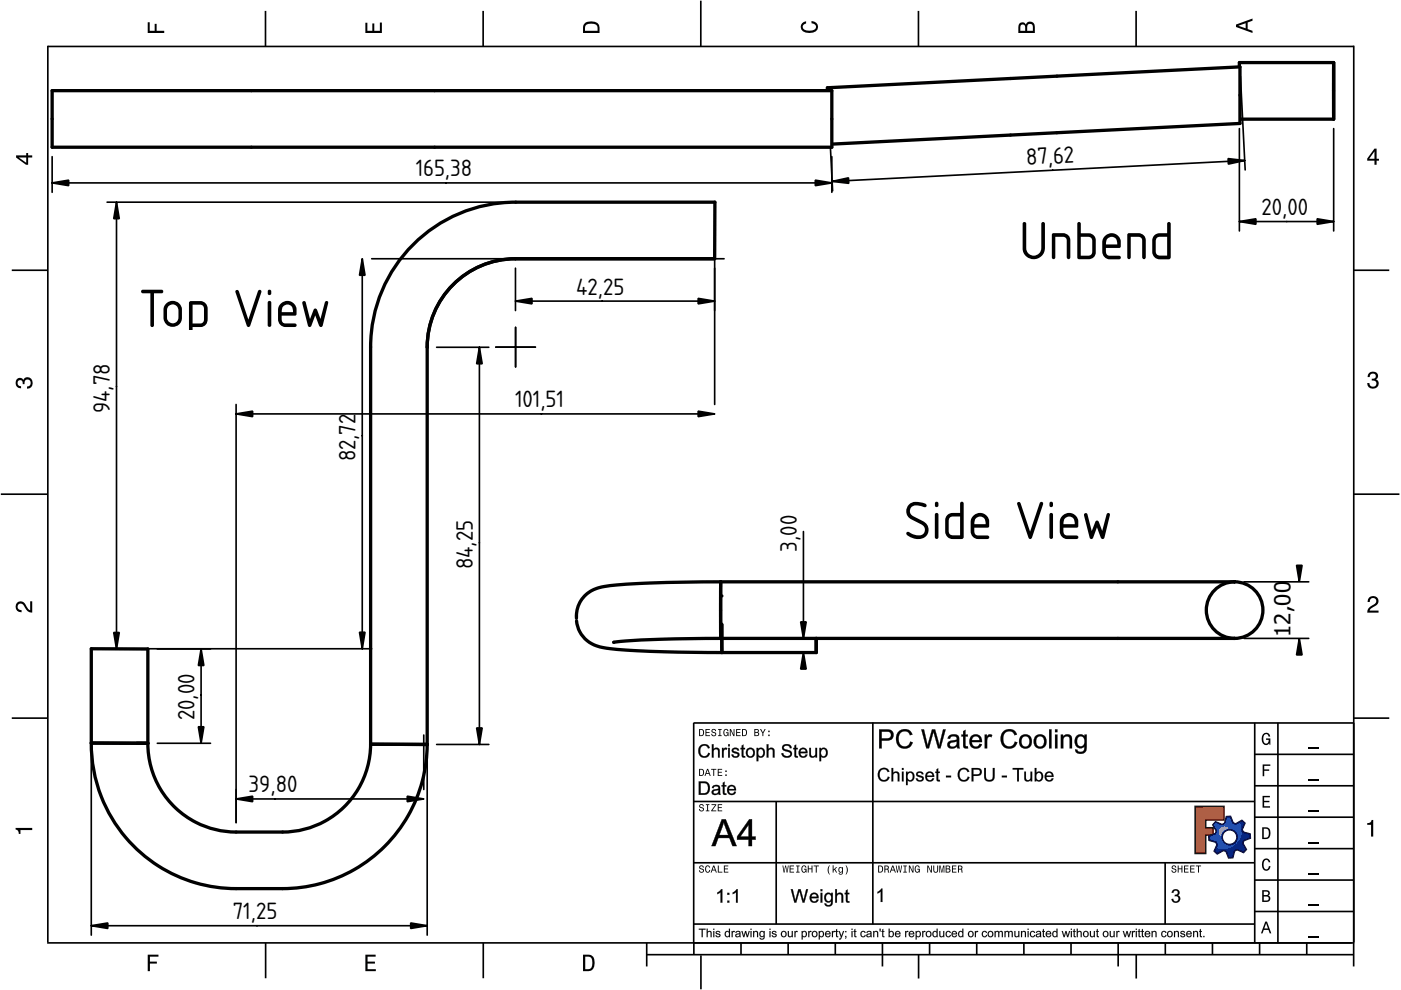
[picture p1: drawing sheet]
<svg xmlns="http://www.w3.org/2000/svg" width="297mm" height="210mm" viewBox="0 0 297 210" stroke-linecap="round" stroke-linejoin="round" font-family="sans-serif">
<defs><g id="words">
<g font-size="10.7">
<text x="216" y="55">Unbend</text>
<text x="29.4" y="69.3">Top View</text>
<text x="191.6" y="114.3">Side View</text>
</g>
<g font-size="4.7">
<text x="217.6" y="35" transform="rotate(-3 217.6 35)">87,62</text>
<text x="88.1" y="37.4">165,38</text>
<text x="267.5" y="45.6">20,00</text>
<text x="122.2" y="62.4">42,25</text>
<text x="23.3" y="87.6" transform="rotate(-90 23.3 87.6)">94,78</text>
<text x="109.2" y="86.4">101,51</text>
<text x="75.4" y="97.8" transform="rotate(-90 75.4 97.8)">82,72</text>
<text x="168.9" y="117" transform="rotate(-90 168.9 117)">3,00</text>
<text x="100.2" y="120.7" transform="rotate(-90 100.2 120.7)">84,25</text>
<text x="273.6" y="135" transform="rotate(-90 273.6 135)">12,00</text>
<text x="41.2" y="152.7" transform="rotate(-90 41.2 152.7)">20,00</text>
<text x="52.7" y="168">39,80</text>
<text x="49.4" y="194.9">71,25</text>
</g>
</g></defs>
<g fill="none" stroke="#000" stroke-width=".35">
<path d="M10.1 9.7v190.1M10.1 9.9h277M56.3 2.3v7.5M102.4 2.3v7.5M148.6 .1v9.8M194.7 2.3v7.5M240.9 2.3v7.5M287 9.7v195.2M2.5 57.3h7.5M287.1 57.3h7.4M.2 104.8h10M287 104.8h9.7"/>
<path d="M2.5 152.3h7.5M147 153.3h140.1M147.1 153.3v49.1M185.1 153.2v42.8M266 159.9h21M266 153.3v46.7M270.9 153.3v46.7M287.1 152.3h7.4M147 169.9h119M164.6 169.9v26M266 179.9h21M266 173.3h21"/>
<path d="M266 166.6h21M10 199.9h277.1M56.3 199.9v7.5M102.5 199.9v7.5M137.1 199.9v5M147 195.9h119M147 182.9h119M157.1 199.9v2.5M167.1 199.9v2.5M177.1 199.9v2.5M187.1 199.9v5M197.1 199.9v2.5"/>
<path d="M207.1 199.9v2.5M217.1 199.9v2.5M227.1 199.9v2.5M237.1 199.9v5M247 182.9v13M247.1 199.9v2.5M257.1 199.9v2.5M266 193.3h21M266 186.6h21M267.1 199.9v2.5M277.1 199.9v2.5M137.1 202.4h150"/>
<path d="M148.6 202.6v7.2M194.8 202.4v5.1M240.9 202.4v5.1"/>
</g>
<g fill="#000">
<path d="M31.3 4.7h.4v1.8h1.1v-1.4h.4v1.4h1.6v.5h-3.5z" fill-rule="evenodd"/>
<path d="M77.5 4.8h.4v1.7h1v-1.5h.5v1.5h1.1v-1.7h.5v2.2h-3.5z" fill-rule="evenodd"/>
<path d="M124.1 4.9a2.19 2.19 0 0 0-.5 2.1h3.5v-1.2a1.42 1.42 0 0 0-1.7-1.3zM124.3 5.2a2.14 2.14 0 0 1 2.3 .3l.1 1h-2.7l.1-1z" fill-rule="evenodd"/>
<path d="M170.1 4.9l.8-.4v.5a.7 .7 0 0 0-.7 .5 .7 .7 0 0 0 .3 .8 1.69 1.69 0 0 0 2.5-.6 .9 .9 0 0 0-.9-.8v-.5a1.24 1.24 0 0 1 1.3 1.1 1.24 1.24 0 0 1-1 1.4 2.22 2.22 0 0 1-2.5-.7l-.1-.5z" fill-rule="evenodd"/>
<path d="M216.1 5l-.2 .8v1.2h3.5v-1.3a.98 .98 0 0 0-.7-1.1 .98 .98 0 0 0-1.2 .6 .84 .84 0 0 0-1.4-.2zM216.4 5.3a.54 .54 0 0 1 .7-.1 .54 .54 0 0 1 .3 .6v.7h-1.1zM217.9 5.2a.62 .62 0 0 1 .7-.1 .62 .62 0 0 1 .4 .6v.8h-1.2z" fill-rule="evenodd"/>
<path d="M262.1 5.2v.5l3.5 1.3v-.5l-1.1-.3v-1.4l1.1-.4v-.5zM262.6 5.5l1.5-.6v1.1z" fill-rule="evenodd"/>
<path d="M3.4 32.9v.5l2.1 1.5h.5v-1.5h.8v-.5h-.8v-.5h-.4v.5zM4 33.4h1.6v1.1z" fill-rule="evenodd"/>
<path d="M291.4 31.5l-1.5 2.1v.5h1.5v.8h.5v-.8h.5v-.4h-.5v-2.2zM291.4 32.1v1.6h-1.1z" fill-rule="evenodd"/>
<path d="M3.6 80.4a.86 .86 0 0 1 1.4 .1 1.06 1.06 0 0 1 1.2-.5 1.06 1.06 0 0 1 .7 1.2 1.1 1.1 0 0 1-1.2 1.2v-.4a.71 .71 0 0 0 .8-1 .71 .71 0 0 0-1.3-.1v.6h-.4a.61 .61 0 0 0-.3-.8 .61 .61 0 0 0-.8 .2 .61 .61 0 0 0 .2 .8l.6 .2v.4a1.15 1.15 0 0 1-1.2-.6 1.15 1.15 0 0 1 .3-1.3z" fill-rule="evenodd"/>
<path d="M290.3 79.1a1.08 1.08 0 0 1 1.3-.2 1.08 1.08 0 0 1 .5 1.3l-.4 .2a1.06 1.06 0 0 1 .6 1.3 1.06 1.06 0 0 1-1.2 .7 1.1 1.1 0 0 1-1.2-1.2h.4a.71 .71 0 0 0 1 .8 .71 .71 0 0 0 .1-1.3h-.6v-.4a.61 .61 0 0 0 .8-.3 .61 .61 0 0 0-.2-.8 .61 .61 0 0 0-.8 .2l-.2 .5h-.4z" fill-rule="evenodd"/>
<path d="M3.6 127.8a1.22 1.22 0 0 1 2 .7l.4 .6 .4 .3v-1.9h.4v2.4a1.8 1.8 0 0 1-1.7-1.4 .71 .71 0 0 0-.9-.5 .71 .71 0 0 0-.5 .8 .71 .71 0 0 0 .9 .6v.4a1.18 1.18 0 0 1-1.2-.6 1.18 1.18 0 0 1 .2-1.4z" fill-rule="evenodd"/>
<path d="M290.3 126.7a1.18 1.18 0 0 1 1.9 .3 1.18 1.18 0 0 1-1 1.7l-.5 .3-.3 .5h1.9v.4h-2.4a1.8 1.8 0 0 1 1.4-1.7 .71 .71 0 0 0 .5-.9 .71 .71 0 0 0-.9-.5 .71 .71 0 0 0-.5 .8h-.4z" fill-rule="evenodd"/>
<path d="M148.2 154.6v1.5h.5a.77 .77 0 0 0 .6-.8 .77 .77 0 0 0-.6-.7zM148.4 154.8a.58 .58 0 0 1 .7 .5 .58 .58 0 0 1-.7 .6zM149.6 154.6v1.5h.9v-.2h-.7v-.5h.6v-.2h-.6v-.4h.7v-.2zM151 154.7a.53 .53 0 0 0 0 .6 .53 .53 0 0 0 .6 .2 .32 .32 0 0 1-.3 .5 .32 .32 0 0 1-.3-.4h-.2a.5 .5 0 0 0 .7 .5 .5 .5 0 0 0 .1-.8l-.4-.1a.28 .28 0 0 1-.1-.4 .28 .28 0 0 1 .4-.1 .28 .28 0 0 1 .1 .3h.2a.51 .51 0 0 0-.3-.4 .51 .51 0 0 0-.5 .1zM152.3 154.6v.2h.2v1.1h-.2v.2h.7v-.2h-.3v-1.1h.3v-.2zM153.5 154.7a.81 .81 0 0 0 .5 1.4l.3-.2 .2 .2v-.8h-.6v.1h.4l-.2 .5a.6 .6 0 0 1-.5-.6 .6 .6 0 0 1 .4-.6l.2 .3h.2l-.1-.3a.53 .53 0 0 0-.8 0zM154.7 154.6v1.5h.2v-1.3l.6 1.3h.2v-1.5h-.2v1.2l-.5-1.2zM156.1 154.6v1.5h.9v-.2h-.7v-.5h.6v-.2h-.6v-.4h.7v-.2zM157.3 154.6v1.5h.5a.77 .77 0 0 0 .6-.8 .77 .77 0 0 0-.6-.7zM157.5 154.8a.58 .58 0 0 1 .7 .5 .58 .58 0 0 1-.7 .6zM159.9 154.6v1.5h.6a.42 .42 0 0 0 .5-.3 .42 .42 0 0 0-.3-.5l.2-.2-.1-.4zM160.1 154.8h.3a.23 .23 0 0 1 .3 .2 .23 .23 0 0 1-.3 .2h-.3zM160.1 155.4h.4a.26 .26 0 0 1 .3 .2 .26 .26 0 0 1-.3 .3h-.4zM161.1 154.6l.5 .9v.6h.2v-.6l.5-.9h-.2l-.4 .7-.3-.7zM162.9 155.8v.3h.3v-.3zM162.9 154.9v.3h.3v-.3z" fill-rule="evenodd"/>
<path d="M267.8 155.7a.85 .85 0 0 1 .9-.3 .85 .85 0 0 1 .6 .8h-.3l-.1-.3a.49 .49 0 0 0-.4-.3 .49 .49 0 0 0-.5 .3 1.2 1.2 0 0 0 .4 1.8 .66 .66 0 0 0 .6-.8h-.6v-.3h.9v1.3h-.1l-.1-.3-.3 .3a.85 .85 0 0 1-1.2-.7v-1.1z" fill-rule="evenodd"/>
<path d="M3.3 175.5h3.5v.5h-2.5v.8h-.3a.77 .77 0 0 0-.7-.9z" fill-rule="evenodd"/>
<path d="M148.4 170.6a.53 .53 0 0 0 0 .6 .53 .53 0 0 0 .6 .2 .32 .32 0 0 1-.3 .5 .32 .32 0 0 1-.3-.4h-.2a.5 .5 0 0 0 .7 .6 .5 .5 0 0 0 .1-.9l-.4-.1a.28 .28 0 0 1-.1-.4 .28 .28 0 0 1 .4-.1 .28 .28 0 0 1 .1 .4h.2a.51 .51 0 0 0-.3-.5 .51 .51 0 0 0-.5 .1zM149.7 170.5v.2h.2v1.1h-.2v.2h.7v-.2h-.3v-1.1h.3v-.2zM150.8 170.5v.2h.8l-.8 1.3h1.1v-.2h-.9l.9-1.3zM152.2 170.5v1.5h.9v-.2h-.7v-.5h.6v-.2h-.6v-.4h.7v-.2z" fill-rule="evenodd"/>
<path d="M148.2 163v1.5h.5a.77 .77 0 0 0 .6-.7 .77 .77 0 0 0-.6-.8zM148.4 163.2a.57 .57 0 0 1 .7 .6 .57 .57 0 0 1-.7 .5zM149.9 163l-.5 1.5h.2l.1-.4h.6l.2 .4h.2l-.6-1.5zM150 163.2l.3 .7h-.5zM150.8 163v.2h.4v1.3h.2v-1.3h.5v-.2zM152.2 163v1.5h.9v-.2h-.7v-.5h.6v-.2h-.6v-.4h.7v-.2zM153.8 164.2v.3h.3v-.3zM153.8 163.4v.3h.3v-.3z" fill-rule="evenodd"/>
<path d="M253.4 171h6.1v2.8h-3.9v1.7h1.6v1.5h-1.6v4h-2.2z" fill-rule="evenodd"/>
<path d="M257.7 174.3l-.5 .6 .7 1.3-.2 .6-1.4 .5v.9l1.5 .4 .3 .5-.7 1.4 .7 .5 1.3-.7 .6 .2 .5 1.4 .9-.1 .3-1.4 .6-.3 1.4 .6 .5-.6-.7-1.3 .2-.6 1.4-.5-.1-.9-1.4-.4-.3-.5 .6-1.4-.6-.6-1.3 .8-.6-.2-.5-1.4h-.9l-.4 1.5-.5 .2zM259.1 177.5a1.6 1.6 0 0 1 3.2 0 1.6 1.6 0 0 1-3.2 0z" fill-rule="evenodd"/>
<path d="M267.7 168.7h1.5v.3h-1.2v.8h1.1v.3h-1.1v.8h1.3v.3h-1.6z" fill-rule="evenodd"/>
<path d="M267.7 162.1h1.6v.3h-1.3v.7h1.1v.3h-1.1v1.2h-.3z" fill-rule="evenodd"/>
<path d="M267.6 175.4v2.5h.8a1.37 1.37 0 0 0 .7-2.2 1.56 1.56 0 0 0-1.5-.3zM267.9 175.7a.98 .98 0 0 1 1.2 .7 .98 .98 0 0 1-.7 1.2h-.5z" fill-rule="evenodd"/>
<path d="M289.9 174.5a.77 .77 0 0 0 .9-.6h.4v3.5h-.5v-2.5h-.8z" fill-rule="evenodd"/>
<path d="M148.4 183.6a.53 .53 0 0 0 0 .6 .53 .53 0 0 0 .6 .2 .32 .32 0 0 1-.3 .5 .32 .32 0 0 1-.3-.4h-.2a.5 .5 0 0 0 .7 .6 .5 .5 0 0 0 .1-.9l-.4-.1a.28 .28 0 0 1-.1-.4 .28 .28 0 0 1 .4-.1 .28 .28 0 0 1 .1 .4h.2a.51 .51 0 0 0-.3-.5 .51 .51 0 0 0-.5 .1zM149.6 183.7l-.1 .2a.67 .67 0 0 0 .1 .9 .67 .67 0 0 0 .8 .1l.2-.4h-.2l-.2 .3a.6 .6 0 0 1-.5-.5 .6 .6 0 0 1 .4-.6l.3 .3h.2l-.2-.4a.5 .5 0 0 0-.8 .1zM151.2 183.5l-.5 1.5h.2l.1-.4h.6l.2 .4h.2l-.6-1.5zM151.3 183.7l.3 .7h-.5zM152.2 183.5v1.5h1v-.2h-.8v-1.3zM153.5 183.5v1.5h.9v-.2h-.7v-.5h.6v-.2h-.6v-.4h.7v-.2z" fill-rule="evenodd"/>
<path d="M165.9 183.5l.3 1.5h.1l.3-1.3 .2 1.3h.2l.2-1.5h-.1l-.2 1.3-.2-1.3h-.2l-.2 1.3-.2-1.3zM167.4 183.5v1.5h1v-.2h-.8v-.5h.7v-.2h-.7v-.4h.7v-.2zM168.8 183.5v.2h.3v1.1h-.3v.2h.7v-.2h-.2v-1.1h.2v-.2zM170.1 183.7a.82 .82 0 0 0 .5 1.3l.3-.2 .1 .2v-.8h-.5v.2h.3l-.2 .4a.6 .6 0 0 1-.5-.5 .6 .6 0 0 1 .5-.6l.2 .3h.2l-.2-.4a.53 .53 0 0 0-.7 .1zM171.3 183.5v1.5h.2v-.7h.6v.7h.2v-1.5h-.2v.6h-.6v-.6zM172.5 183.5v.2h.5v1.3h.2v-1.3h.4v-.2zM175.8 183.5a1.35 1.35 0 0 0 .2 1.9 1.84 1.84 0 0 1 0-1.9zM176.5 183.5v1.5h.2v-.4l.2-.2 .4 .6h.2l-.4-.7 .4-.5h-.2l-.6 .6v-.9zM177.9 184a.59 .59 0 0 0-.2 .7 .59 .59 0 0 0 .7 .3l.1-.2a.31 .31 0 0 1-.1 .5 .31 .31 0 0 1-.4-.2h-.2a.47 .47 0 0 0 .5 .4 .47 .47 0 0 0 .4-.5v-1.2h-.2v.2l-.3-.2zM178 184.1l.1-.1a.42 .42 0 0 1 .4 .4 .42 .42 0 0 1-.4 .5l-.1-.3zM179.3 183.5a1.85 1.85 0 0 1 0 1.9 1.22 1.22 0 0 0 0-1.9z" fill-rule="evenodd"/>
<path d="M186.2 183.5v1.5h.5a.77 .77 0 0 0 .6-.7 .77 .77 0 0 0-.6-.8zM186.4 183.7a.58 .58 0 0 1 .6 .6 .58 .58 0 0 1-.6 .5zM187.5 183.5v1.5h.2v-.6a.45 .45 0 0 1 .5 .1 .45 .45 0 0 1 .1 .5h.2l-.2-.7a.42 .42 0 0 0 .1-.5 .42 .42 0 0 0-.4-.3zM187.7 183.7h.2a.26 .26 0 0 1 .4 .3 .26 .26 0 0 1-.4 .2h-.2zM189.2 183.5l-.6 1.5h.2l.2-.4h.6l.1 .4h.2l-.5-1.5zM189.3 183.7l.2 .7h-.4zM189.9 183.5l.3 1.5h.2l.2-1.3 .2 1.3h.2l.3-1.5h-.2l-.2 1.3-.2-1.3h-.2l-.2 1.3-.2-1.3zM191.5 183.5v.2h.3v1.1h-.3v.2h.8v-.2h-.3v-1.1h.3v-.2zM192.7 183.5v1.5h.2v-1.2l.5 1.2h.3v-1.5h-.2v1.2l-.6-1.2zM194.1 183.7a.81 .81 0 0 0 .5 1.3l.3-.2 .1 .2v-.8h-.5v.2h.3l-.2 .4a.6 .6 0 0 1-.5-.5 .6 .6 0 0 1 .5-.6l.2 .3h.2l-.2-.4a.53 .53 0 0 0-.7 .1zM196.6 183.5v1.5h.2v-1.2l.6 1.2h.2v-1.5h-.2v1.2l-.6-1.2zM197.9 183.5v.9a.52 .52 0 0 0 .5 .6 .52 .52 0 0 0 .5-.6v-.9h-.2v.9a.33 .33 0 0 1-.3 .5 .33 .33 0 0 1-.3-.5v-.9zM199.2 183.5v1.5h.1v-1.4l.3 1.4h.2l.3-1.4v1.4h.1v-1.5h-.2l-.3 1.3-.3-1.3zM200.5 183.5v1.5h.6a.42 .42 0 0 0 .4-.3 .42 .42 0 0 0-.2-.5l.2-.2-.1-.4zM200.7 183.7h.3a.23 .23 0 0 1 .3 .2 .23 .23 0 0 1-.3 .2h-.3zM200.7 184.3h.3a.26 .26 0 0 1 .3 .3 .26 .26 0 0 1-.3 .2h-.3zM201.8 183.5v1.5h1v-.2h-.8v-.5h.7v-.2h-.7v-.4h.8v-.2zM203.1 183.5v1.5h.2v-.6a.45 .45 0 0 1 .5 .1 .45 .45 0 0 1 .1 .5h.2l-.2-.7a.42 .42 0 0 0 .1-.5 .42 .42 0 0 0-.4-.3zM203.3 183.7h.3a.26 .26 0 0 1 .3 .3 .26 .26 0 0 1-.4 .2h-.2z" fill-rule="evenodd"/>
<path d="M248.5 183.6a.53 .53 0 0 0 0 .6 .53 .53 0 0 0 .6 .2 .32 .32 0 0 1-.2 .5 .32 .32 0 0 1-.3-.4h-.2a.5 .5 0 0 0 .6 .6 .5 .5 0 0 0 .2-.9l-.4-.1a.28 .28 0 0 1-.1-.4 .28 .28 0 0 1 .3-.1 .28 .28 0 0 1 .2 .4h.2a.51 .51 0 0 0-.3-.5 .51 .51 0 0 0-.6 .1zM249.7 183.5v1.5h.2v-.7h.6v.7h.2v-1.5h-.2v.6h-.6v-.6zM251 183.5v1.5h1v-.2h-.8v-.5h.7v-.2h-.7v-.4h.8v-.2zM252.3 183.5v1.5h1v-.2h-.8v-.5h.7v-.2h-.7v-.4h.8v-.2zM253.5 183.5v.2h.5v1.3h.2v-1.3h.5v-.2z" fill-rule="evenodd"/>
<path d="M268.3 195.4l-1 2.5h.4l.2-.7h1l.3 .7h.3l-.9-2.5zM268.4 195.8l.4 1.1h-.7z" fill-rule="evenodd"/>
<path d="M267.6 188.7v2.5h1a.7 .7 0 0 0 .7-.5 .7 .7 0 0 0-.4-.8 .61 .61 0 0 0 .3-.8 .61 .61 0 0 0-.7-.4zM267.9 189h.6a.38 .38 0 0 1 .4 .4 .38 .38 0 0 1-.5 .4h-.5zM267.9 190.1h.6a.44 .44 0 0 1 .5 .4 .44 .44 0 0 1-.5 .4h-.6z" fill-rule="evenodd"/>
<path d="M267.8 182.3a.85 .85 0 0 1 .9-.3 .85 .85 0 0 1 .6 .8h-.3l-.1-.2a.47 .47 0 0 0-.4-.3 .47 .47 0 0 0-.4 .3 1.21 1.21 0 0 0 .4 1.7 .64 .64 0 0 0 .5-.7h.4a.89 .89 0 0 1-.8 1 .89 .89 0 0 1-1-.7v-1.1z" fill-rule="evenodd"/>
<path d="M31.3 202.4h2.3v.4h-1.8v1.1h1.5v.4h-1.5v1.6h-.5z" fill-rule="evenodd"/>
<path d="M77.5 202.4h2.1v.4h-1.7v1.1h1.6v.4h-1.6v1.2h1.8v.4h-2.2z" fill-rule="evenodd"/>
<path d="M123.6 202.4v3.5h1.2a1.42 1.42 0 0 0 1.3-1.7 1.38 1.38 0 0 0-1.3-1.8zM124.1 202.8l1 .1a1.89 1.89 0 0 1 0 2.5l-1 .1z" fill-rule="evenodd"/>
</g>
<path d="M277.3 158.6h2.2M277.3 178.6h2.2M277.3 172h2.2M277.3 165.3h2.2M277.3 198.6h2.2M277.3 192h2.2M277.3 185.3h2.2" fill="none" stroke="#000" stroke-width=".25"/>
<g fill="#000">
<path d="M186 189.1l.9-.7h.2v2.8h-.4v-2.2l-.7 .4zM248.7 188.7a.75 .75 0 0 1 1.1 0 .75 .75 0 0 1-.1 1.1 .89 .89 0 0 1 0 1.6 .89 .89 0 0 1-1.3-.8h.3a.57 .57 0 0 0 .7 .5 .57 .57 0 0 0 .4-.7 .57 .57 0 0 0-.7-.4v-.3a.49 .49 0 0 0 .6-.4 .49 .49 0 0 0-.4-.5 .49 .49 0 0 0-.5 .5h-.4z"/>
<path d="M148.5 158.1a1.21 1.21 0 0 1 2 .5l-.4 .1a.91 .91 0 0 0-1.2-.5 .91 .91 0 0 0-.4 1.2 .86 .86 0 0 0 .7 .9 .86 .86 0 0 0 1-.7l.3 .1a1.29 1.29 0 0 1-1.6 .9 1.29 1.29 0 0 1-.8-1.7zM150.9 157.8h.4v1a.72 .72 0 0 1 .8-.2 .72 .72 0 0 1 .5 .7v1.3h-.4v-1.3a.49 .49 0 0 0-.5-.4 .49 .49 0 0 0-.4 .6v1.1h-.4zM153.1 158.6h.3v.3l.2-.3h.4h.2l-.1 .4a.45 .45 0 0 0-.6 0 .45 .45 0 0 0-.1 .5v1.1h-.3zM154.4 157.8h.3v.4h-.3zM154.4 158.6h.3v2h-.3zM155.3 158.8a.88 .88 0 0 1 1.4 .3l-.3 .1a.4 .4 0 0 0-.5-.4 .4 .4 0 0 0-.3 .5h.2a.86 .86 0 0 1 .9 .9 .9 .9 0 0 1-.8 .4 .9 .9 0 0 1-.8-.6l.3-.1a.45 .45 0 0 0 .5 .5 .45 .45 0 0 0 .4-.5l-.1-.1a.89 .89 0 0 1-1-.8zM157.3 158.1l.3-.2v.7h.4v.3h-.4v1.1l.1 .3h.3v.3a.5 .5 0 0 1-.6 0 .5 .5 0 0 1-.1-.6v-1.1h-.3v-.3h.3zM158.5 158.8a1.01 1.01 0 0 1 1.4 .2 1.01 1.01 0 0 1-.2 1.4 1.01 1.01 0 0 1-1.4-.2l-.1-.9zM158.7 159a.75 .75 0 0 0-.2 .9 .75 .75 0 0 0 .9 .4 .73 .73 0 0 0 .3-1 .73 .73 0 0 0-1-.3zM160.4 158.6h.3v.2a.9 .9 0 0 1 1.2 0 .9 .9 0 0 1 .2 1.2 .8 .8 0 0 1-.5 .6 .8 .8 0 0 1-.8-.2v1h-.4zM160.9 159a.73 .73 0 0 0-.2 .9 .73 .73 0 0 0 .8 .4 .75 .75 0 0 0 .4-.9 .75 .75 0 0 0-.9-.5zM162.6 157.8h.3v1a.72 .72 0 0 1 .9-.2 .72 .72 0 0 1 .4 .7v1.3h-.3v-1.3a.49 .49 0 0 0-.6-.4 .49 .49 0 0 0-.4 .6v1.1h-.3zM166 158a1.09 1.09 0 0 1 1.8 .6h-.3a.66 .66 0 0 0-.7-.5 .66 .66 0 0 0-.6 .5l.4 .3a1.13 1.13 0 0 1 1.3 1.1 1.16 1.16 0 0 1-1.2 .6 1.16 1.16 0 0 1-1-.9h.3a.76 .76 0 0 0 .8 .6 .76 .76 0 0 0 .7-.6l-.4-.3a1.03 1.03 0 0 1-1.2-1.3zM168.4 158.1l.4-.2v.7h.3v.3h-.3v1.1l.1 .3h.2l.1 .3a.5 .5 0 0 1-.6 0 .5 .5 0 0 1-.2-.6v-1.1h-.2v-.3h.2zM169.6 158.8a.94 .94 0 0 1 1.1-.2 .94 .94 0 0 1 .5 1.1h-1.5a.59 .59 0 0 0 .4 .6 .59 .59 0 0 0 .7-.3h.4a1 1 0 0 1-1.4 .5 1 1 0 0 1-.3-1.5zM169.9 159l-.2 .4h1.1a.56 .56 0 0 0-.3-.5 .56 .56 0 0 0-.6 .1zM171.6 158.6h.3v1.1a.51 .51 0 0 0 .5 .7 .51 .51 0 0 0 .5-.7v-1.1h.3v2h-.3v-.3a.72 .72 0 0 1-.8 .3 .72 .72 0 0 1-.5-.8zM173.7 158.6h.3v.2a.9 .9 0 0 1 1.3 0 .9 .9 0 0 1 .1 1.2 .8 .8 0 0 1-.5 .6 .8 .8 0 0 1-.8-.2v1h-.4zM174.2 159a.73 .73 0 0 0-.2 .9 .73 .73 0 0 0 .9 .4 .75 .75 0 0 0 .3-.9 .75 .75 0 0 0-.9-.5z"/>
<path d="M148.5 158a1.24 1.24 0 0 1 2 .6l-.4 .1a.9 .9 0 0 0-1.2-.5 .9 .9 0 0 0-.4 1.2 .83 .83 0 0 0 .7 .9 .83 .83 0 0 0 .9-.7l.4 .1a1.27 1.27 0 0 1-1.5 1 1.27 1.27 0 0 1-1-1.5l.1-.6zM148.5 158.1a1.4 1.4 0 0 0-.2 1.9 1.4 1.4 0 0 0 1.8 .4l.4-.7-.3-.1a.9 .9 0 0 1-1.1 .7 .9 .9 0 0 1-.7-1.1 .91 .91 0 0 1 .6-1.1 .91 .91 0 0 1 1.1 .6l.4-.1a1.2 1.2 0 0 0-2-.5zM150.9 157.8h.4v1a.73 .73 0 0 1 .9-.3 .73 .73 0 0 1 .4 .8v1.3h-.4v-1.3a.47 .47 0 0 0-.5-.4 .47 .47 0 0 0-.4 .6v1.1h-.4zM150.9 157.8v2.8h.4v-1.1a.52 .52 0 0 1 .4-.7 .52 .52 0 0 1 .6 .5l-.1 1.3h.4v-1.3a.7 .7 0 0 0-.5-.7 .7 .7 0 0 0-.8 .3v-1.1zM153.1 158.6h.3v.3a.47 .47 0 0 1 .3-.4 .47 .47 0 0 1 .5 .2l-.1 .3-.4-.1-.2 .2v1.5h-.4zM153.1 158.6v2h.3v-1.1a.46 .46 0 0 1 .1-.5 .46 .46 0 0 1 .6 0l.1-.4h-.5l-.3 .3v-.3zM154.4 157.8h.4v.4h-.4zM154.4 157.8v.4h.3v-.4zM154.4 158.6h.4v2h-.4zM154.4 158.6v2h.3v-2zM155.3 158.7h.1a.89 .89 0 0 1 1.3 .4l-.3 .1a.42 .42 0 0 0-.4-.4 .42 .42 0 0 0-.5 .4l.5 .2a.67 .67 0 0 1 .8 .6 .67 .67 0 0 1-.8 .7 .72 .72 0 0 1-.9-.7l.3-.1a.51 .51 0 0 0 .5 .4 .51 .51 0 0 0 .5-.3l-.2-.2a.91 .91 0 0 1-1.1-.8zM155.3 158.8a.61 .61 0 0 0 0 .7 .61 .61 0 0 0 .7 .2l.4 .2a.49 .49 0 0 1-.5 .5 .49 .49 0 0 1-.5-.5l-.3 .1a.83 .83 0 0 0 .9 .6 .83 .83 0 0 0 .7-.7l-.2-.3-1-.4a.47 .47 0 0 1 .4-.4 .47 .47 0 0 1 .5 .3h.3a.88 .88 0 0 0-1.4-.3zM157.2 158.1l.4-.3v.8h.4v.3h-.4v1.1l.1 .3h.3v.3a.55 .55 0 0 1-.6 0 .55 .55 0 0 1-.2-.6l.1-1.1h-.3v-.3h.3zM157.3 158.1v.5h-.3v.3l.3-.1v1.2a.48 .48 0 0 0 .2 .5 .48 .48 0 0 0 .5 .1v-.3a.26 .26 0 0 1-.3 0 .26 .26 0 0 1-.1-.3v-1.2l.4 .1v-.3h-.4v-.7zM158.4 158.7a1.04 1.04 0 0 1 1.5 .2 1.04 1.04 0 0 1-.2 1.5 1.04 1.04 0 0 1-1.5-.2v-1zM158.5 158.8a1.05 1.05 0 0 0-.3 1.2 1.05 1.05 0 0 0 1.2 .6 1.03 1.03 0 0 0 .5-1.5 1.03 1.03 0 0 0-1.4-.3zM158.7 159a.72 .72 0 0 0-.2 .9 .72 .72 0 0 0 .9 .4 .7 .7 0 0 0 .3-1 .7 .7 0 0 0-1-.3zM158.7 159a.76 .76 0 0 1 1.1 .4 .76 .76 0 0 1-.7 1 .83 .83 0 0 1-.4-1.4zM160.4 158.6h.4l-.1 .2a.77 .77 0 0 1 .8-.3 .77 .77 0 0 1 .6 .5 .97 .97 0 0 1-.1 1.3 .97 .97 0 0 1-1.3 .1l.1 1h-.4zM160.4 158.6v2.8h.4l-.1-1.1a.88 .88 0 0 0 1.2 .1 .88 .88 0 0 0 .2-1.2 .76 .76 0 0 0-.6-.6 .76 .76 0 0 0-.8 .3v-.3zM160.9 159a.75 .75 0 0 0-.1 .8 .75 .75 0 0 0 .7 .5 .76 .76 0 0 0 .3-.9 .76 .76 0 0 0-.7-.5zM160.9 159a.58 .58 0 0 1 .7-.1 .58 .58 0 0 1 .3 .7 .61 .61 0 0 1-.6 .8 .61 .61 0 0 1-.6-.8zM162.5 157.8h.4v1a.73 .73 0 0 1 .9-.3 .73 .73 0 0 1 .4 .8v1.3h-.4v-1.3a.47 .47 0 0 0-.5-.4 .47 .47 0 0 0-.4 .6v1.1h-.4zM162.6 157.8v2.8h.3v-1.1a.52 .52 0 0 1 .4-.7 .52 .52 0 0 1 .6 .5v1.3h.3v-1.3a.7 .7 0 0 0-.5-.7 .7 .7 0 0 0-.8 .3v-1.1zM166 158a1.12 1.12 0 0 1 1.9 .6l-.4 .1a.65 .65 0 0 0-.6-.6 .65 .65 0 0 0-.7 .5l.4 .3a1.15 1.15 0 0 1 1.3 1.1 1.19 1.19 0 0 1-1.2 .7 1.19 1.19 0 0 1-1-1l.3-.1a.75 .75 0 0 0 .7 .7 .75 .75 0 0 0 .8-.6l-.3-.2-1-.4a.67 .67 0 0 1-.2-1.1zM166.1 158a.75 .75 0 0 0-.2 .9 .75 .75 0 0 0 .8 .4l.5 .2a.49 .49 0 0 1 .4 .6 .49 .49 0 0 1-.7 .2 .7 .7 0 0 1-.9-.6h-.3a1.13 1.13 0 0 0 1.1 .9 1.13 1.13 0 0 0 1.1-.8l-.1-.4-.4-.3-1.1-.3a.62 .62 0 0 1 .3-.8 .62 .62 0 0 1 .8 .3l.1 .3h.3a1.07 1.07 0 0 0-1.7-.6zM168.4 158.1l.4-.3v.8h.4v.3h-.4v1.1l.1 .3h.2l.1 .3a.55 .55 0 0 1-.6 0 .55 .55 0 0 1-.2-.6v-1.1h-.2v-.3h.2zM168.4 158.1l.1 .5h-.3v.3l.3-.1v1.2a.48 .48 0 0 0 .1 .5 .48 .48 0 0 0 .6 .1l-.1-.3a.26 .26 0 0 1-.3 0 .26 .26 0 0 1 0-.3v-1.2l.3 .1v-.3h-.3v-.7zM169.6 158.8a.96 .96 0 0 1 1.1-.2 .96 .96 0 0 1 .5 1.1h-1.5a.57 .57 0 0 0 .5 .6 .57 .57 0 0 0 .6-.4l.4 .1a.85 .85 0 0 1-1.2 .6 1.15 1.15 0 0 1-.4-1.8zM169.6 158.8a1.01 1.01 0 0 0-.1 1.5 1.01 1.01 0 0 0 1.5 0l.2-.3h-.4a.59 .59 0 0 1-.7 .4 .59 .59 0 0 1-.4-.7h1.5a.92 .92 0 0 0-.5-1 .92 .92 0 0 0-1.1 .1zM169.9 159l-.2 .4h1.1l-.4-.5zM169.9 159l.4-.2 .3 .1 .3 .5h-1.2zM171.6 158.6h.4l-.1 1.5a.5 .5 0 0 0 .7 .2 .5 .5 0 0 0 .3-.6v-1.1h.4v2h-.4v-.3a.73 .73 0 0 1-.7 .4 .73 .73 0 0 1-.6-.5zM171.6 158.6v1.2a.7 .7 0 0 0 .5 .8 .7 .7 0 0 0 .8-.4v.4h.3v-2h-.3v1.1a.54 .54 0 0 1-.5 .7 .54 .54 0 0 1-.5-.7v-1.1zM173.7 158.6h.4l-.1 .2a.77 .77 0 0 1 .8-.3 .77 .77 0 0 1 .6 .5 .97 .97 0 0 1-.1 1.3 .97 .97 0 0 1-1.2 .1v1h-.4zM173.7 158.6v2.8h.4v-1.1a.88 .88 0 0 0 1.1 .1 .88 .88 0 0 0 .2-1.2 .76 .76 0 0 0-.6-.6 .76 .76 0 0 0-.8 .3v-.3zM174.2 159a.75 .75 0 0 0-.1 .8 .75 .75 0 0 0 .7 .5 .76 .76 0 0 0 .3-.9 .76 .76 0 0 0-.7-.5zM174.2 159a.58 .58 0 0 1 .7-.1 .58 .58 0 0 1 .3 .7 .61 .61 0 0 1-.6 .8 .61 .61 0 0 1-.6-.8z"/>
<path d="M186.4 154.6l2.1 .1a1.18 1.18 0 0 1 1 1.2 1.18 1.18 0 0 1-1.1 1.1h-1.5l.1 1.7h-.6zM186.4 154.7v4h.5v-1.7h1.1a1.2 1.2 0 0 0 1.4-1.2 1.2 1.2 0 0 0-1.5-1.1zM186.9 155.1v1.4a2.44 2.44 0 0 0 1.8-.2 .73 .73 0 0 0-.3-1.1zM186.9 155.1h1.1a.77 .77 0 0 1 1 .7 .77 .77 0 0 1-1 .8h-1.1zM190.5 155.1a1.78 1.78 0 0 1 3 .7l-.6 .1a1.24 1.24 0 0 0-1.5-.8 1.24 1.24 0 0 0-.9 1.5 1.24 1.24 0 0 0 .9 1.6 1.24 1.24 0 0 0 1.6-1l.5 .2a1.82 1.82 0 0 1-2.1 1.3 1.82 1.82 0 0 1-1.5-2.1l.2-.8zM190.6 155a2.17 2.17 0 0 0 .9 3.7 1.64 1.64 0 0 0 2-1.3l-.5-.1a1.29 1.29 0 0 1-1.6 .9 1.29 1.29 0 0 1-.9-1.6 1.29 1.29 0 0 1 .9-1.5 1.29 1.29 0 0 1 1.5 .8l.5-.1a1.73 1.73 0 0 0-2.8-.8zM195.3 154.6h.6l.8 3.5 .9-3.5h.7l.8 3.5 .8-3.5h.6l-1.1 4.1h-.5l-1-3.6-.9 3.6h-.6zM195.3 154.7l1.1 4h.6l.9-3.6 1 3.6h.5l1.1-4h-.5l-.8 3.4-1-3.4h-.6l-.9 3.4-.8-3.4zM201.2 156a1.32 1.32 0 0 1 2.2 .4v1.7l.2 .6h-.6l-.1-.4a1.27 1.27 0 0 1-2.1-.2 1.21 1.21 0 0 1 1.5-1.2l.6-.1a.74 .74 0 0 0-.7-.7 .74 .74 0 0 0-.8 .6l-.5-.1zM201.3 156l-.4 .6 .5 .1a.77 .77 0 0 1 .5-.6 .77 .77 0 0 1 .8 .2l.2 .5-1.3 .3a.86 .86 0 0 0-.7 1.2 .86 .86 0 0 0 1.3 .4l.7-.5 .1 .5h.5l-.2-.6v-1.8a1.36 1.36 0 0 0-2-.3zM201.5 157.6a.51 .51 0 0 0 .1 .7 .51 .51 0 0 0 .7 0l.5-.4 .1-.7zM201.5 157.5l1.4-.3a.9 .9 0 0 1-.4 1 .9 .9 0 0 1-1.1-.1zM204.2 155l.5-.3v1.1l.5-.1v.5l-.5-.1v1.7a.31 .31 0 0 0 .1 .4 .31 .31 0 0 0 .4 0l.1 .5a.77 .77 0 0 1-.9-.1 .77 .77 0 0 1-.2-.8v-1.7l-.4 .1v-.5l.4 .1zM204.2 155v.8h-.4v.3h.4v1.7a.69 .69 0 0 0 .3 .8 .69 .69 0 0 0 .7 0v-.4a.36 .36 0 0 1-.4 0 .36 .36 0 0 1-.1-.4v-1.7h.5v-.3h-.5v-1.1zM205.9 156.1a1.37 1.37 0 0 1 1.6-.3 1.37 1.37 0 0 1 .7 1.6l-2.1-.1a.83 .83 0 0 0 .6 1 .83 .83 0 0 0 1-.6l.5 .1a1.45 1.45 0 0 1-1.9 .8 1.45 1.45 0 0 1-.7-2zM205.9 156.1a1.48 1.48 0 0 0-.1 2 1.48 1.48 0 0 0 1.9 .4l.5-.7-.5-.1a.85 .85 0 0 1-1 .6 .85 .85 0 0 1-.7-1h2.2a1.86 1.86 0 0 0-.6-1.4l-1-.2zM206.3 156.3l-.2 .6h1.6a.77 .77 0 0 0-.5-.7 .77 .77 0 0 0-.9 .1zM206.3 156.3l.4-.2h.4l.4 .3 .2 .6h-1.7zM208.8 155.7h.5l-.1 .5a.68 .68 0 0 1 1.2-.3l-.2 .5a.54 .54 0 0 0-.8 .2l-.1 2.1h-.5zM208.8 155.8v2.9h.5v-1.6a.65 .65 0 0 1 .1-.7 .65 .65 0 0 1 .8-.1l.1-.4a.74 .74 0 0 0-1.1 .3v-.4zM212.7 155.1a1.78 1.78 0 0 1 2.9 .7l-.5 .1a1.24 1.24 0 0 0-1.5-.8 1.24 1.24 0 0 0-.9 1.5 1.24 1.24 0 0 0 .9 1.6 1.24 1.24 0 0 0 1.5-1l.6 .2a1.82 1.82 0 0 1-2.1 1.3 1.82 1.82 0 0 1-1.5-2.1l.2-.8zM212.8 155a2.17 2.17 0 0 0 .9 3.7 1.64 1.64 0 0 0 2-1.3l-.5-.1a1.29 1.29 0 0 1-1.6 .9 1.29 1.29 0 0 1-.9-1.6 1.29 1.29 0 0 1 .8-1.5 1.29 1.29 0 0 1 1.6 .8l.5-.1a1.73 1.73 0 0 0-2.8-.8zM216.5 156a1.5 1.5 0 0 1 2.3 1 1.5 1.5 0 0 1-1.9 1.7 1.71 1.71 0 0 1-.4-2.7zM216.5 156a1.52 1.52 0 0 0-.3 1.9 1.52 1.52 0 0 0 1.7 .7 1.48 1.48 0 0 0 .7-2.1 1.48 1.48 0 0 0-2.1-.5zM216.8 156.4a1.08 1.08 0 0 0-.2 1.2 1.08 1.08 0 0 0 1 .7 1.1 1.1 0 0 0 .7-1.3 1.1 1.1 0 0 0-1.1-.8zM216.8 156.4a.96 .96 0 0 1 1.2-.1 .96 .96 0 0 1 .3 1.2 .89 .89 0 0 1-1.1 .8 .89 .89 0 0 1-.7-1.1zM219.6 156a1.5 1.5 0 0 1 2.3 1 1.5 1.5 0 0 1-1.9 1.7 1.71 1.71 0 0 1-.4-2.7zM219.6 156a1.52 1.52 0 0 0-.3 1.9 1.52 1.52 0 0 0 1.7 .7 1.48 1.48 0 0 0 .7-2.1 1.48 1.48 0 0 0-2.1-.5zM219.9 156.4a1.08 1.08 0 0 0-.2 1.2 1.08 1.08 0 0 0 1 .7 1.1 1.1 0 0 0 .7-1.3 1.1 1.1 0 0 0-1.1-.8zM219.9 156.4a.96 .96 0 0 1 1.2-.1 .96 .96 0 0 1 .3 1.2 .89 .89 0 0 1-1.1 .8 .89 .89 0 0 1-.7-1.1zM222.4 154.6h.6v4.1h-.6zM222.4 154.7v4h.5v-4zM223.7 154.6h.5v.7h-.5zM223.7 154.7v.5h.5v-.5zM223.7 155.7h.5v3h-.5zM223.7 155.8v2.9h.5v-2.9zM224.9 155.7h.5v.5a1.05 1.05 0 0 1 1.2-.5 1.05 1.05 0 0 1 .7 1.2v1.8h-.5v-1.8a.69 .69 0 0 0-.8-.8 .69 .69 0 0 0-.5 1v1.6h-.6zM224.9 155.8v2.9h.5v-1.6a.74 .74 0 0 1 .6-1 .74 .74 0 0 1 .8 .8v1.8h.5v-2.3a1.05 1.05 0 0 0-1-.7 1.05 1.05 0 0 0-1 .6l.1-.5zM228.2 156a1.13 1.13 0 0 1 1.7 .1v-.4h.5v2.6a1.34 1.34 0 0 1-.8 1.5 1.34 1.34 0 0 1-1.7-.6v-.3h.5a.78 .78 0 0 0 .8 .5 .78 .78 0 0 0 .7-.5v-.6a1.12 1.12 0 0 1-1.9-.3 1.86 1.86 0 0 1 .2-2zM228.3 156.1a1.47 1.47 0 0 0-.4 1.6 1.47 1.47 0 0 0 1.5 .9l.5-.4v.6a.79 .79 0 0 1-.5 .6 .79 .79 0 0 1-.8-.1l-.2-.3-.5-.1a1.25 1.25 0 0 0 1.6 .9 1.25 1.25 0 0 0 .9-1.5v-2.5h-.5l.1 .4a1.12 1.12 0 0 0-1.7-.1zM228.6 156.4a1.05 1.05 0 0 0-.2 1.1 1.05 1.05 0 0 0 1 .7 1.07 1.07 0 0 0 .5-1.2 1.07 1.07 0 0 0-1-.8zM228.6 156.3a.84 .84 0 0 1 1-.1 .84 .84 0 0 1 .4 1 .86 .86 0 0 1-.9 1.1 .86 .86 0 0 1-.8-1.1z"/>
<path d="M186.4 154.7h1.5a1.23 1.23 0 0 1 1.6 1.1 1.23 1.23 0 0 1-1.5 1.2h-1.1v1.7h-.5zM186.9 155.1v1.5a2.46 2.46 0 0 0 1.8-.2 .74 .74 0 0 0 .1-.9 .74 .74 0 0 0-.8-.4zM190.5 155.1a1.75 1.75 0 0 1 2.9 .7l-.5 .1a1.26 1.26 0 0 0-1.5-.8 1.26 1.26 0 0 0-.9 1.5 1.27 1.27 0 0 0 .9 1.6 1.27 1.27 0 0 0 1.6-.9l.5 .1a1.84 1.84 0 0 1-2.3 1.2 1.84 1.84 0 0 1-1.2-2.3zM195.3 154.7h.6l.8 3.4 .9-3.4h.6l.9 3.4 .9-3.4h.5l-1.1 4h-.5l-1-3.6-.9 3.6h-.6zM201.3 156a1.4 1.4 0 0 1 2 .3l.2 2.4h-.5l-.1-.4a1.19 1.19 0 0 1-2.1-.4 1.19 1.19 0 0 1 1.5-1h.3a.41 .41 0 0 0 .2-.5 .41 .41 0 0 0-.4-.3l-.7 .1-.3 .5-.5-.1zM201.5 157.6a.54 .54 0 0 0 .1 .7 .54 .54 0 0 0 .7 0 .89 .89 0 0 0 .6-1.1zM204.2 155l.5-.3v1.1h.5v.3h-.5v1.7a.33 .33 0 0 0 .1 .4 .33 .33 0 0 0 .4 0l.1 .5a.72 .72 0 0 1-.9-.1 .72 .72 0 0 1-.2-.8v-1.7h-.4v-.3h.4zM205.9 156.1a1.35 1.35 0 0 1 1.6-.3 1.35 1.35 0 0 1 .7 1.5h-2.2a.84 .84 0 0 0 .7 1 .84 .84 0 0 0 1-.6l.5 .1a1.42 1.42 0 0 1-2 .8 1.42 1.42 0 0 1-.6-2zM206.3 156.3l-.2 .6h1.6a.8 .8 0 0 0-.5-.7 .8 .8 0 0 0-.9 .1zM208.8 155.8h.4v.4a.7 .7 0 0 1 1.2-.3l-.2 .4a.64 .64 0 0 0-.8 .1 .64 .64 0 0 0-.1 .7v1.6h-.5zM212.7 155.1a1.75 1.75 0 0 1 2.9 .7l-.5 .1a1.26 1.26 0 0 0-1.6-.8 1.26 1.26 0 0 0-.8 1.5 1.27 1.27 0 0 0 .9 1.6 1.27 1.27 0 0 0 1.6-.9l.5 .1a1.84 1.84 0 0 1-2.3 1.2 1.84 1.84 0 0 1-1.2-2.3zM216.5 156a1.47 1.47 0 0 1 2.3 1 1.47 1.47 0 0 1-1.9 1.6 1.68 1.68 0 0 1-.4-2.6zM216.8 156.4a1.11 1.11 0 0 0-.2 1.2 1.11 1.11 0 0 0 1 .7 1.13 1.13 0 0 0 .7-1.3 1.13 1.13 0 0 0-1.1-.9zM219.6 156a1.47 1.47 0 0 1 2.3 1 1.47 1.47 0 0 1-1.9 1.6 1.68 1.68 0 0 1-.4-2.6zM219.9 156.4a1.11 1.11 0 0 0-.2 1.2 1.11 1.11 0 0 0 1.1 .7 1.13 1.13 0 0 0 .6-1.3 1.13 1.13 0 0 0-1.1-.9zM222.4 154.7h.5v4h-.5zM223.7 154.7h.5v.5h-.5zM223.7 155.8h.5v2.9h-.5zM224.9 155.8h.5v.4a1.03 1.03 0 0 1 1.2-.5 1.03 1.03 0 0 1 .7 1.2v1.8h-.5v-1.8a.72 .72 0 0 0-.8-.8 .72 .72 0 0 0-.6 1v1.6h-.5zM228.3 156a1.14 1.14 0 0 1 1.6 .1v-.3h.5v2.5a1.31 1.31 0 0 1-.8 1.5 1.31 1.31 0 0 1-1.6-.6l-.1-.3 .5 .1a.82 .82 0 0 0 1.1 .4 .82 .82 0 0 0 .4-1.1 1.26 1.26 0 0 1-1.6 .1 1.26 1.26 0 0 1-.4-1.5zM228.6 156.4a1.08 1.08 0 0 0-.3 1.2 1.08 1.08 0 0 0 1.1 .6 1.1 1.1 0 0 0 .6-1.2 1.1 1.1 0 0 0-1.1-.9z"/>
<path d="M148.1 165.7h1.4l.6 .2a1.5 1.5 0 0 1 .4 1.6 1.5 1.5 0 0 1-1.3 1h-1.1zM148.2 165.7v2.8h1a1.39 1.39 0 0 0 1.3-1.4 1.39 1.39 0 0 0-1.4-1.4zM148.5 166v2.2h.6a1.11 1.11 0 0 0 1-.9 1.11 1.11 0 0 0-.5-1.2zM148.5 166h.6a1.14 1.14 0 0 1 1.1 1 1.14 1.14 0 0 1-.7 1.2h-1zM151.1 166.7a.89 .89 0 0 1 1-.4 .89 .89 0 0 1 .6 .9l.1 1.3h-.4l-.1-.2a.75 .75 0 0 1-1 .3 .75 .75 0 0 1-.3-1l1.3-.4a.51 .51 0 0 0-.5-.5 .51 .51 0 0 0-.5 .4h-.4zM151.1 166.7l-.2 .4h.4a.54 .54 0 0 1 .9-.3l.1 .4-.9 .2a.63 .63 0 0 0-.5 .7 .88 .88 0 0 0 1.5 .1v.3h.4l-.2-1.6a.98 .98 0 0 0-1.5-.2zM151.4 167.8h-.1a.46 .46 0 0 0 .4 .5 .46 .46 0 0 0 .5-.3l.1-.5zM151.3 167.7l1-.3a.61 .61 0 0 1-.3 .8 .61 .61 0 0 1-.8-.2zM153.2 165.9l.4-.2v.8l.4-.1v.4l-.4-.1v1.2l.1 .3h.3v.3a.56 .56 0 0 1-.6 0 .56 .56 0 0 1-.2-.6l.1-1.2-.3 .1v-.4l.3 .1zM153.3 166v.5h-.3v.2h.3v1.2a.49 .49 0 0 0 .2 .5 .49 .49 0 0 0 .5 .1v-.3a.26 .26 0 0 1-.3 0 .26 .26 0 0 1-.1-.3v-1.2h.4v-.2h-.4v-.7zM154.4 166.7a.97 .97 0 0 1 1.2-.2 .97 .97 0 0 1 .4 1.1h-1.5a.58 .58 0 0 0 .5 .6 .58 .58 0 0 0 .7-.4l.3 .1a.86 .86 0 0 1-1.1 .7 1.17 1.17 0 0 1-.5-1.9zM154.4 166.7a1.03 1.03 0 0 0 0 1.5 1.03 1.03 0 0 0 1.4 0l.2-.3h-.3a.6 .6 0 0 1-.8 .4 .6 .6 0 0 1-.4-.7h1.5a.93 .93 0 0 0-.4-1 .93 .93 0 0 0-1.2 .1zM154.7 166.9l-.2 .4h1.2l-.4-.5zM154.7 166.8l.4-.1 .3 .1 .3 .5h-1.2z"/>
<path d="M148.2 165.7h.9a1.46 1.46 0 0 1 1.4 1.1 1.46 1.46 0 0 1-.7 1.6l-1.6 .1zM148.5 166v2.2h.6a1.12 1.12 0 0 0 1-.9 1.12 1.12 0 0 0-.6-1.2zM151.1 166.7a.88 .88 0 0 1 .9-.3 .88 .88 0 0 1 .7 .8l.1 1.3h-.4l-.1-.2a.75 .75 0 0 1-.9 .3 .75 .75 0 0 1-.4-.9l.4-.3 .9-.2a.52 .52 0 0 0-.4-.5 .52 .52 0 0 0-.6 .4h-.4zM151.4 167.7a.36 .36 0 0 0 0 .5 .36 .36 0 0 0 .5 .1l.4-.3v-.5zM153.3 166l.3-.2v.7h.4v.2h-.4v1.2l.1 .3h.3v.3a.51 .51 0 0 1-.6 0 .51 .51 0 0 1-.1-.6v-1.2h-.3v-.2h.3zM154.4 166.7a.96 .96 0 0 1 1.2-.2 .96 .96 0 0 1 .4 1.1h-1.5a.6 .6 0 0 0 .5 .7 .6 .6 0 0 0 .7-.4h.3a1.02 1.02 0 0 1-1.4 .5 1.02 1.02 0 0 1-.3-1.5zM154.7 166.9l-.2 .4h1.2a.57 .57 0 0 0-.4-.5 .57 .57 0 0 0-.6 .1z"/>
<path d="M153 173.7h.9l2.3 5.7h-.9l-.6-1.7h-2.4l-.6 1.7h-.9zM153 173.7l-2.1 5.7h.8l.6-1.8h2.4l.6 1.8h.9l-2.3-5.7zM153.4 174.3l-.1 .8-.8 2h1.9zM153.4 174.3l1.1 2.8h-2.1zM158.8 173.7h.7l-.1 3.7 .8-.1v.8l-.8-.1 .1 1.4h-.8v-1.4l-2.5 .1v-.7zM158.9 173.7l-2.6 3.7v.6h2.5l-.1 1.4h.7v-1.4h.8v-.6h-.8v-3.7zM158.7 174.8l-1.7 2.6h1.7zM158.8 174.7v2.7h-1.9z"/>
<path d="M153 173.7h.9l2.3 5.7h-.9l-.6-1.7h-2.4l-.6 1.7h-.8zM153.4 174.3l-.9 2.8h1.9zM158.9 173.7h.5v3.7h.8v.6h-.8v1.4h-.7v-1.4h-2.4v-.6zM158.7 174.8l-1.7 2.6h1.7z"/>
<path d="M186.6 163.1a1.23 1.23 0 0 1 2 .5l-.4 .1a.92 .92 0 0 0-1.2-.5 .92 .92 0 0 0-.5 1.3 .87 .87 0 0 0 .8 .9 .87 .87 0 0 0 .9-.7l.4 .1a1.31 1.31 0 0 1-1.7 .8 1.31 1.31 0 0 1-.8-1.7zM189 162.8h.4v1.1a.73 .73 0 0 1 .8-.3 .73 .73 0 0 1 .5 .8v1.3h-.4v-1.3a.5 .5 0 0 0-.6-.5 .5 .5 0 0 0-.3 .6v1.2h-.4zM191.2 162.8h.4v.4h-.4zM191.2 163.6h.4v2.1h-.4zM192.1 163.6h.3v.3a.91 .91 0 0 1 1.2-.1 .91 .91 0 0 1 .2 1.2 .81 .81 0 0 1-.5 .7 .81 .81 0 0 1-.9-.2v.9h-.3zM192.6 164a.74 .74 0 0 0-.2 1 .74 .74 0 0 0 .8 .3 .76 .76 0 0 0 .4-.9 .76 .76 0 0 0-.9-.5zM194.4 163.8a.89 .89 0 0 1 1.4 .3l-.3 .1a.4 .4 0 0 0-.5-.4 .4 .4 0 0 0-.3 .5l.1 .1a.87 .87 0 0 1 1 .8 .91 .91 0 0 1-.9 .5 .91 .91 0 0 1-.7-.6l.3-.1a.46 .46 0 0 0 .5 .5 .46 .46 0 0 0 .4-.6h-.1a.9 .9 0 0 1-1.1-.9zM196.4 163.9a.96 .96 0 0 1 1.2-.2 .96 .96 0 0 1 .5 1h-1.6a.6 .6 0 0 0 .5 .7 .6 .6 0 0 0 .7-.4h.3a1.02 1.02 0 0 1-1.4 .6 1.02 1.02 0 0 1-.3-1.5zM196.7 164l-.2 .4h1.2a.57 .57 0 0 0-.3-.5 .57 .57 0 0 0-.7 .1zM198.6 163.1l.3-.2v.7h.4v.3h-.4v1.2l.1 .2 .3 .1v.3a.51 .51 0 0 1-.6-.1 .51 .51 0 0 1-.1-.5v-1.2h-.3v-.3h.3zM200.6 164.5h1v.3h-1zM203.5 163.1a1.23 1.23 0 0 1 2 .5l-.4 .1a.92 .92 0 0 0-1.2-.5 .92 .92 0 0 0-.4 1.3 .87 .87 0 0 0 .7 .9 .87 .87 0 0 0 1-.7l.4 .1a1.31 1.31 0 0 1-1.7 .8 1.31 1.31 0 0 1-.8-1.7zM206 162.8h1.1a.87 .87 0 0 1 1.1 .9 .87 .87 0 0 1-1.1 .8h-.7v1.2h-.4zM206.4 163.2v1h.7a.53 .53 0 0 0 .7-.5 .53 .53 0 0 0-.7-.5zM208.7 162.8h.3v1.7a.76 .76 0 0 0 .8 .9 .76 .76 0 0 0 .7-.9v-1.7h.4v1.7a1.12 1.12 0 0 1-1.1 1.2 1.12 1.12 0 0 1-1.1-1.2zM212.4 164.5h1.1v.3h-1.1zM214.7 162.8h2.3v.4h-1v2.5h-.3v-2.5h-1zM217.2 163.6h.3v1.2a.51 .51 0 0 0 .5 .6 .51 .51 0 0 0 .5-.7v-1.1h.3v2.1h-.3v-.3a.73 .73 0 0 1-.9 .3 .73 .73 0 0 1-.4-.8zM219.4 162.8h.3v1a.9 .9 0 0 1 1.2 0 .9 .9 0 0 1 .2 1.1 .81 .81 0 0 1-.5 .8 .81 .81 0 0 1-.9-.3v.3h-.3zM219.9 164.1a.75 .75 0 0 0-.2 .8 .75 .75 0 0 0 .8 .4 .75 .75 0 0 0 .4-.9 .75 .75 0 0 0-.9-.5zM221.8 163.9a.96 .96 0 0 1 1.1-.2 .96 .96 0 0 1 .5 1h-1.6a.6 .6 0 0 0 .5 .7 .6 .6 0 0 0 .7-.4h.4a1.02 1.02 0 0 1-1.5 .6 1.02 1.02 0 0 1-.3-1.5zM222 164l-.1 .4h1.1a.57 .57 0 0 0-.3-.5 .57 .57 0 0 0-.7 .1z"/>
<path d="M186.6 163.1a1.25 1.25 0 0 1 2 .5l-.4 .1a.91 .91 0 0 0-1.2-.5 .91 .91 0 0 0-.5 1.3 .85 .85 0 0 0 .8 .9 .85 .85 0 0 0 .9-.8l.4 .1a1.29 1.29 0 0 1-1.5 1 1.29 1.29 0 0 1-1-1.5l.1-.5zM186.6 163.1a1.42 1.42 0 0 0-.3 1.9 1.42 1.42 0 0 0 1.9 .5l.4-.7-.4-.1a.91 .91 0 0 1-1.1 .7 .91 .91 0 0 1-.6-1.2 .91 .91 0 0 1 .6-1.1 .91 .91 0 0 1 1.1 .6l.4-.1a1.21 1.21 0 0 0-2-.5zM189 162.8h.4v1.1a.74 .74 0 0 1 .8-.3 .74 .74 0 0 1 .5 .8v1.3h-.4v-1.3a.48 .48 0 0 0-.6-.5 .48 .48 0 0 0-.3 .6v1.2h-.4zM189 162.8v2.9h.4l-.1-1.2a.52 .52 0 0 1 .4-.6 .52 .52 0 0 1 .7 .5l-.1 1.3h.4v-1.3a.71 .71 0 0 0-.5-.8 .71 .71 0 0 0-.9 .3l.1-1.1zM191.2 162.8h.4v.5h-.4zM191.2 162.8v.4h.4v-.4zM191.2 163.6h.4v2.1h-.4zM191.2 163.6v2.1h.4v-2.1zM192.1 163.6h.3v.3a.78 .78 0 0 1 .8-.3 .78 .78 0 0 1 .6 .5 1.01 1.01 0 0 1-.1 1.2 1.01 1.01 0 0 1-1.2 .3l-.1-.1 .1 1h-.4zM192.1 163.6v2.8h.3v-1a.9 .9 0 0 0 1.2 0 .9 .9 0 0 0 .2-1.1 .78 .78 0 0 0-.6-.7 .78 .78 0 0 0-.8 .3v-.3zM192.6 164.1a.72 .72 0 0 0-.2 .8 .72 .72 0 0 0 .8 .4 .81 .81 0 0 0 .3-.8 .81 .81 0 0 0-.7-.6zM192.6 164a.58 .58 0 0 1 .7-.1 .58 .58 0 0 1 .2 .7 .61 .61 0 0 1-.5 .8 .61 .61 0 0 1-.6-.7zM194.4 163.8l.1-.1a.89 .89 0 0 1 1.3 .5h-.3a.43 .43 0 0 0-.5-.3 .43 .43 0 0 0-.4 .3l.4 .2a.68 .68 0 0 1 .9 .7 .68 .68 0 0 1-.9 .6 .74 .74 0 0 1-.8-.7h.3a.52 .52 0 0 0 .5 .4 .52 .52 0 0 0 .5-.3l-.2-.2a.92 .92 0 0 1-1.1-.9zM194.4 163.8a.63 .63 0 0 0 0 .7 .63 .63 0 0 0 .7 .3l.4 .2a.5 .5 0 0 1-.5 .4 .5 .5 0 0 1-.5-.4l-.3 .1a.84 .84 0 0 0 .9 .6 .84 .84 0 0 0 .7-.8l-.2-.3-1-.4a.47 .47 0 0 1 .4-.4 .47 .47 0 0 1 .5 .4l.3-.1a.89 .89 0 0 0-1.4-.3zM196.4 163.8a.97 .97 0 0 1 1.2-.1 .97 .97 0 0 1 .5 1h-1.6a.59 .59 0 0 0 .5 .7 .59 .59 0 0 0 .7-.4h.4a1.04 1.04 0 0 1-1.5 .6 1.04 1.04 0 0 1-.3-1.5zM196.4 163.9a1.04 1.04 0 0 0 0 1.4 1.04 1.04 0 0 0 1.5 .1l.1-.4h-.3a.6 .6 0 0 1-.7 .4 .6 .6 0 0 1-.5-.7h1.5a.94 .94 0 0 0-.4-1 .94 .94 0 0 0-1.2 .2zM196.7 164l-.2 .4h1.2l-.4-.5zM196.7 164l.6-.1 .3 .1 .1 .5h-1.2zM198.5 163.1l.4-.2v.7h.4v.3h-.4v1.2l.1 .2h.3v.4a.55 .55 0 0 1-.6-.1 .55 .55 0 0 1-.2-.5l.1-1.2h-.3v-.3h.3zM198.6 163.1v.5h-.3v.3h.3v1.2a.49 .49 0 0 0 .1 .5 .49 .49 0 0 0 .6 0v-.2a.25 .25 0 0 1-.3 0 .25 .25 0 0 1-.1-.3v-1.2h.4v-.3h-.4v-.7zM200.6 164.4h1.1v.4h-1.1zM200.6 164.5v.3h1v-.3zM203.5 163.1a1.25 1.25 0 0 1 2 .5l-.4 .1a.91 .91 0 0 0-1.2-.5 .91 .91 0 0 0-.4 1.3 .85 .85 0 0 0 .7 .9 .85 .85 0 0 0 1-.8l.4 .1a1.29 1.29 0 0 1-1.6 1 1.29 1.29 0 0 1-1-1.5l.1-.5zM203.5 163.1a1.42 1.42 0 0 0-.3 1.9 1.42 1.42 0 0 0 1.9 .5l.5-.7-.4-.1a.91 .91 0 0 1-1.1 .7 .91 .91 0 0 1-.7-1.2 .91 .91 0 0 1 .6-1.1 .91 .91 0 0 1 1.2 .6l.3-.1a1.21 1.21 0 0 0-2-.5zM206 162.8l1.5 .1a.82 .82 0 0 1 .7 .7 .82 .82 0 0 1-.5 .8l-1.3 .1v1.2h-.4zM206 162.8v2.9h.4v-1.2a1.6 1.6 0 0 0 1.6-.4 .84 .84 0 0 0 0-1 .84 .84 0 0 0-.9-.2zM206.4 163.2v1h.7a.51 .51 0 0 0 .6-.4 .51 .51 0 0 0-.2-.6zM206.4 163.2h.7a.55 .55 0 0 1 .7 .5 .55 .55 0 0 1-.7 .5h-.7zM208.6 162.8h.5v1.7a.74 .74 0 0 0 .7 .9 .74 .74 0 0 0 .7-.9v-1.7h.4v1.7a1.14 1.14 0 0 1-1.1 1.2 1.14 1.14 0 0 1-1.2-1.2zM208.7 162.8v1.7a1.1 1.1 0 0 0 1.1 1.2 1.1 1.1 0 0 0 1.1-1.2v-1.7h-.4v1.7a.77 .77 0 0 1-.7 .9 .77 .77 0 0 1-.8-.9v-1.7zM212.4 164.4h1.1v.4h-1.1zM212.4 164.5v.3h1.1v-.3zM214.7 162.8h2.3v.4h-1v2.5h-.4l.1-2.5h-1zM214.7 162.8v.4h1v2.5h.3v-2.5h1v-.4zM217.1 163.6h.4v1.5a.51 .51 0 0 0 .7 .3 .51 .51 0 0 0 .3-.7v-1.1h.3v2.1h-.3v-.3a.74 .74 0 0 1-.7 .3 .74 .74 0 0 1-.6-.5zM217.2 163.6v1.3a.71 .71 0 0 0 .5 .8 .71 .71 0 0 0 .8-.4v.4h.3v-2.1h-.3v1.1a.54 .54 0 0 1-.5 .8 .54 .54 0 0 1-.5-.7v-1.2zM219.4 162.8h.4l-.1 1a.77 .77 0 0 1 1.3 .2 1.04 1.04 0 0 1 0 1.2 1.04 1.04 0 0 1-1.1 .4l-.2-.2v.3h-.3zM219.4 162.8v2.9h.3v-.4a.86 .86 0 0 0 1.1 .2 .86 .86 0 0 0 .3-1.1 .79 .79 0 0 0-.5-.8 .79 .79 0 0 0-.9 .3v-1.1zM219.9 164.1a.73 .73 0 0 0-.2 .8 .73 .73 0 0 0 .8 .4 .8 .8 0 0 0 .3-.8 .8 .8 0 0 0-.7-.6zM219.9 164a.64 .64 0 0 1 .8 0 .64 .64 0 0 1 .1 .9 .53 .53 0 0 1-.4 .5 .53 .53 0 0 1-.6-.2l-.1-.6zM221.7 163.8a.97 .97 0 0 1 1.2-.1 .97 .97 0 0 1 .5 1h-1.5a.59 .59 0 0 0 .4 .7 .59 .59 0 0 0 .7-.4h.4a1.04 1.04 0 0 1-1.5 .6 1.04 1.04 0 0 1-.3-1.5zM221.8 163.9a1.04 1.04 0 0 0-.1 1.4 1.04 1.04 0 0 0 1.5 .1l.2-.4h-.4a.6 .6 0 0 1-.7 .4 .6 .6 0 0 1-.5-.7h1.6a.94 .94 0 0 0-.5-1 .94 .94 0 0 0-1.1 .2zM222.1 164l-.2 .4h1.1l-.4-.5zM222 164l.6-.1 .3 .1 .1 .5h-1.2z"/>
<path d="M148.2 196.9h1.4v.2h-.6v1.6h-.3l.1-1.6h-.6zM148.2 196.9v.2h.6v1.6h.2v-1.6h.6v-.2zM149.8 196.9h.3l-.1 .6a.47 .47 0 0 1 .6-.1 .47 .47 0 0 1 .3 .5v.8h-.3v-.8a.3 .3 0 0 0-.3-.3 .3 .3 0 0 0-.2 .4v.7h-.3zM149.8 196.9v1.8h.2v-.7a.33 .33 0 0 1 .3-.4 .33 .33 0 0 1 .4 .3v.8h.2v-.8a.45 .45 0 0 0-.3-.5 .45 .45 0 0 0-.6 .2v-.7zM151.2 196.9h.3v.3h-.3zM151.2 196.9v.3h.2v-.3zM151.2 197.4h.3v1.3h-.3zM151.2 197.4v1.3h.2v-1.3zM151.8 197.5l.2-.1a.47 .47 0 0 1 .7 .3l-.2 .1a.26 .26 0 0 0-.3-.3 .26 .26 0 0 0-.2 .3l.2 .1a.46 .46 0 0 1 .6 .6 .46 .46 0 0 1-.8 .2l-.3-.4h.2a.33 .33 0 0 0 .3 .2 .33 .33 0 0 0 .3-.2v-.1a.53 .53 0 0 1-.6-.1 .53 .53 0 0 1-.1-.6zM151.8 197.5a.39 .39 0 0 0 0 .5 .39 .39 0 0 0 .5 .1l.2 .2a.32 .32 0 0 1-.3 .3 .32 .32 0 0 1-.3-.3h-.2a.53 .53 0 0 0 .6 .4 .53 .53 0 0 0 .4-.5l-.8-.4a.29 .29 0 0 1 .3-.3 .29 .29 0 0 1 .3 .3l.2-.1a.55 .55 0 0 0-.9-.2zM153.8 197.5a.47 .47 0 0 1 .8 0l-.1-.6h.3v1.8h-.2v-.2a.63 .63 0 0 1-.9-.1 .63 .63 0 0 1 .1-.9zM153.8 197.6a.6 .6 0 0 0-.1 .8 .6 .6 0 0 0 .9 .1v.2h.2v-1.8h-.2v.7a.47 .47 0 0 0-.8 0zM154 197.7l-.1 .6 .2 .2a.43 .43 0 0 0 .5-.5 .43 .43 0 0 0-.6-.3zM154 197.7l.1-.1a.48 .48 0 0 1 .5 .4 .48 .48 0 0 1-.5 .5l-.2-.2zM155.1 197.4h.2v.2l.2-.2h.3v.3l-.4 .1v.9h-.3zM155.1 197.4v1.3h.2v-.7a.29 .29 0 0 1 .1-.3 .29 .29 0 0 1 .3-.1l.1-.2h-.3l-.2 .2v-.2zM156 197.5a.55 .55 0 0 1 .6-.2 .55 .55 0 0 1 .4 .6l.1 .8h-.3v-.2a.45 .45 0 0 1-.7 .2 .45 .45 0 0 1 .1-.7l.6-.1a.32 .32 0 0 0-.3-.3 .32 .32 0 0 0-.4 .2h-.2zM156 197.6l-.1 .2h.2a.35 .35 0 0 1 .6-.2l.1 .3-.6 .1a.4 .4 0 0 0-.3 .6 .4 .4 0 0 0 .7 .1l.2-.2v.2h.3l-.1-1a.6 .6 0 0 0-1-.1zM156.2 198.2h-.1a.29 .29 0 0 0 .3 .4 .29 .29 0 0 0 .3-.3l.1-.3zM156.2 198.2l.6-.2a.35 .35 0 0 1-.2 .5 .35 .35 0 0 1-.5-.3zM157.2 197.4h.2l.3 1 .3-1h.2l.3 1 .2-1h.3l-.4 1.3h-.3l-.2-1-.3 1h-.2zM157.2 197.4l.4 1.3h.2l.3-1 .2 1h.3l.4-1.3h-.2l-.3 1-.3-1h-.2l-.3 1-.3-1zM159.1 196.9h.3v.3h-.3zM159.1 196.9v.3h.2v-.3zM159.1 197.4h.3v1.3h-.3zM159.1 197.4v1.3h.2v-1.3zM159.7 197.4h.2v.2a.47 .47 0 0 1 .5-.2 .47 .47 0 0 1 .3 .5v.8h-.2v-.8a.29 .29 0 0 0-.2-.3 .29 .29 0 0 0-.4 .2v.9h-.2zM159.7 197.4v1.3h.2v-.9a.31 .31 0 0 1 .4-.3 .31 .31 0 0 1 .2 .4v.8h.2v-1a.46 .46 0 0 0-.4-.3 .46 .46 0 0 0-.4 .2v-.2zM161.1 197.6l.4-.2 .4 .2v-.2h.2v1.1a.58 .58 0 0 1-.4 .7 .58 .58 0 0 1-.7-.4h.2a.34 .34 0 0 0 .4 .2 .34 .34 0 0 0 .3-.2v-.3a.63 .63 0 0 1-.9-.1 .63 .63 0 0 1 .1-.8zM161.1 197.6a.6 .6 0 0 0 0 .8 .6 .6 0 0 0 .8 .1 .4 .4 0 0 1-.1 .5 .4 .4 0 0 1-.5 0l-.3-.2a.56 .56 0 0 0 .7 .4 .56 .56 0 0 0 .4-.7v-1.1h-.2v.2l-.4-.2zM161.3 197.7v.7a.4 .4 0 0 0 .6-.4 .4 .4 0 0 0-.6-.3zM161.3 197.7a.42 .42 0 0 1 .6 .3 .42 .42 0 0 1-.6 .4zM163.1 196.9h.3v.3h-.3zM163.1 196.9v.3h.3v-.3zM163.1 197.4h.3v1.3h-.3zM163.1 197.4v1.3h.3v-1.3zM163.7 197.5l.2-.1a.47 .47 0 0 1 .7 .3l-.2 .1a.26 .26 0 0 0-.3-.3 .26 .26 0 0 0-.2 .3l.3 .1a.46 .46 0 0 1 .5 .6 .46 .46 0 0 1-.8 .2l-.3-.4h.2a.33 .33 0 0 0 .3 .2 .33 .33 0 0 0 .3-.2v-.1a.53 .53 0 0 1-.6-.1 .53 .53 0 0 1-.1-.6zM163.7 197.5a.39 .39 0 0 0 0 .5 .39 .39 0 0 0 .5 .1l.3 .2a.32 .32 0 0 1-.4 .3 .32 .32 0 0 1-.3-.3h-.2a.53 .53 0 0 0 .6 .4 .53 .53 0 0 0 .5-.5l-.8-.4a.29 .29 0 0 1 .2-.3 .29 .29 0 0 1 .3 .3l.2-.1a.55 .55 0 0 0-.9-.2zM165.5 198a.7 .7 0 0 1 1.4 0 .7 .7 0 0 1-1.4 0zM165.6 198a.65 .65 0 0 0 1.3 0 .65 .65 0 0 0-1.3 0zM165.9 197.7a.45 .45 0 0 0-.1 .6 .45 .45 0 0 0 .6 .1 .45 .45 0 0 0 .1-.6 .45 .45 0 0 0-.6-.1zM165.9 197.7a.45 .45 0 0 1 .7 .3 .45 .45 0 0 1-.7 .4l-.1-.4zM167 197.4h.3v.9a.31 .31 0 0 0 .4 .2 .31 .31 0 0 0 .2-.4v-.7h.2v1.3h-.2v-.2a.47 .47 0 0 1-.5 .2 .47 .47 0 0 1-.4-.3zM167 197.4l.1 .8a.45 .45 0 0 0 .3 .5 .45 .45 0 0 0 .5-.2v.2h.2v-1.3h-.2v.7a.34 .34 0 0 1-.3 .5 .34 .34 0 0 1-.4-.5l.1-.7zM168.4 197.4h.3l-.1 .2 .2-.2h.4l-.1 .3-.4 .1v.9h-.3zM168.4 197.4v1.3h.3l-.1-.7a.29 .29 0 0 1 .1-.3 .29 .29 0 0 1 .4-.1v-.2h-.3l-.2 .2v-.2zM170 197.4h.2v.2a.48 .48 0 0 1 .4-.2 .48 .48 0 0 1 .4 .3 .62 .62 0 0 1 0 .8 .62 .62 0 0 1-.8 .1v.6h-.2zM170 197.4v1.8h.2v-.7a.58 .58 0 0 0 .9-.4 .58 .58 0 0 0-.9-.5v-.2zM170.3 197.7l-.1 .6 .2 .2a.46 .46 0 0 0 .5-.5 .46 .46 0 0 0-.5-.4zM170.3 197.7l.1-.1a.45 .45 0 0 1 .5 .5 .45 .45 0 0 1-.6 .3l-.1-.3zM171.4 197.4h.2v.2l.2-.2h.3l-.1 .3-.4 .1v.9h-.2zM171.4 197.4v1.3h.2v-.7a.29 .29 0 0 1 0-.3 .29 .29 0 0 1 .4-.1l.1-.2h-.3l-.2 .2v-.2zM172.1 198a.67 .67 0 0 1 1.3 0 .67 .67 0 0 1-1.3 0zM172.1 198a.65 .65 0 0 0 1.3 0 .65 .65 0 0 0-1.3 0zM172.5 197.7a.45 .45 0 0 0-.1 .6 .45 .45 0 0 0 .6 .1 .45 .45 0 0 0 .1-.6 .45 .45 0 0 0-.6-.1zM172.4 197.7a.45 .45 0 0 1 .7 .3 .45 .45 0 0 1-.7 .4l-.1-.4zM173.6 197.4h.2v.2a.48 .48 0 0 1 .5-.2 .48 .48 0 0 1 .4 .3 .62 .62 0 0 1-.1 .8 .62 .62 0 0 1-.8 .1v.6h-.2zM173.6 197.4v1.8h.2v-.7a.58 .58 0 0 0 .9-.4 .58 .58 0 0 0-.9-.5v-.2zM173.9 197.7l-.1 .6 .2 .2a.46 .46 0 0 0 .5-.5 .46 .46 0 0 0-.5-.4zM173.9 197.7l.1-.1a.45 .45 0 0 1 .5 .5 .45 .45 0 0 1-.6 .3l-.1-.3zM175.1 197.5a.61 .61 0 0 1 .7-.1 .61 .61 0 0 1 .3 .7h-.9a.37 .37 0 0 0 .2 .4 .37 .37 0 0 0 .5-.2h.2a.67 .67 0 0 1-1 .3 .67 .67 0 0 1 0-1.1zM175.1 197.6a.65 .65 0 0 0 0 1 .65 .65 0 0 0 1-.3h-.2a.38 .38 0 0 1-.5 .2 .38 .38 0 0 1-.3-.4h1a.59 .59 0 0 0-.3-.6 .59 .59 0 0 0-.7 .1zM175.3 197.7l-.1 .2h.7l-.2-.3zM175.3 197.6h.4l.2 .3h-.8zM176.4 197.4h.2v.2l.2-.2h.3l-.1 .3-.4 .1v.9h-.2zM176.4 197.4v1.3h.2v-.7a.29 .29 0 0 1 .1-.3 .29 .29 0 0 1 .3-.1l.1-.2h-.3l-.2 .2v-.2zM177.2 197.1l.3-.2v.5h.2v.2h-.2v.8l.2 .1v.2a.34 .34 0 0 1-.3 0 .34 .34 0 0 1-.2-.4l.1-.7h-.2v-.2h.2zM177.3 197.1v.3h-.2v.2h.2v.7a.31 .31 0 0 0 .1 .4 .31 .31 0 0 0 .3 0l-.2-.4v-.7h.2v-.2h-.2v-.5zM177.8 197.4h.2l.4 1 .3-1h.3l-.6 1.5-.3 .3h-.2v-.2h.2l.2-.3zM177.8 197.4l.5 1.3-.2 .3h-.2v.2a.44 .44 0 0 0 .6-.5l.5-1.3h-.2l-.4 1.1-.4-1.1zM179.2 197.4h.3v.3h-.3zM179.2 197.4v.2h.2v-.2zM179.2 198.4h.3l-.1 .4-.2 .3 .1-.4h-.1zM179.2 198.4v.3h.1l-.1 .3 .2-.6zM180.5 196.9h.3v.3h-.3zM180.5 196.9v.3h.3v-.3zM180.5 197.4h.3v1.3h-.3zM180.5 197.4v1.3h.3v-1.3zM181.1 197.1l.3-.2-.1 .5h.3v.2h-.3l.1 .8 .2 .1v.2a.34 .34 0 0 1-.4 0 .34 .34 0 0 1-.1-.4v-.7h-.1v-.2h.1zM181.1 197.1v.3h-.1v.2h.1v.7a.31 .31 0 0 0 .1 .4 .31 .31 0 0 0 .4 0l-.3-.4v-.7h.3v-.2h-.3v-.5zM182.6 197.5a.56 .56 0 0 1 .5-.1 .56 .56 0 0 1 .4 .4h-.2a.32 .32 0 0 0-.3-.2 .32 .32 0 0 0-.3 .2v.5a.32 .32 0 0 0 .3 .2 .32 .32 0 0 0 .3-.3h.2a.57 .57 0 0 1-.5 .5 .57 .57 0 0 1-.6-.4zM182.6 197.6a.62 .62 0 0 0 0 1 .62 .62 0 0 0 .9-.4h-.2a.34 .34 0 0 1-.3 .4 .34 .34 0 0 1-.3-.3v-.5a.33 .33 0 0 1 .3-.3 .33 .33 0 0 1 .3 .3h.2a.55 .55 0 0 0-.9-.2zM183.8 197.5a.55 .55 0 0 1 .6-.2 .55 .55 0 0 1 .4 .6l.1 .8h-.3v-.2a.45 .45 0 0 1-.8 .2 .45 .45 0 0 1 .2-.7l.6-.1a.32 .32 0 0 0-.3-.3 .32 .32 0 0 0-.4 .2h-.2zM183.8 197.6l-.1 .2h.2a.35 .35 0 0 1 .6-.2l.1 .3-.6 .1a.4 .4 0 0 0-.3 .6 .4 .4 0 0 0 .6 .1l.3-.2v.2h.3l-.1-1a.6 .6 0 0 0-1-.1zM184 198.2h-.1a.29 .29 0 0 0 .3 .4 .29 .29 0 0 0 .3-.3l.1-.3zM184 198.2l.6-.2a.35 .35 0 0 1-.2 .5 .35 .35 0 0 1-.5-.3zM185.1 197.4h.2v.2a.47 .47 0 0 1 .6-.2 .47 .47 0 0 1 .3 .5v.8h-.2v-.8a.29 .29 0 0 0-.3-.3 .29 .29 0 0 0-.3 .2v.9h-.3zM185.1 197.4v1.3h.3v-.9a.31 .31 0 0 1 .3-.3 .31 .31 0 0 1 .3 .4v.8h.2v-1a.46 .46 0 0 0-.4-.3 .46 .46 0 0 0-.5 .2v-.2zM186.5 196.9h.2v.7h-.2zM186.5 196.9v.6h.2v-.6zM187 197.1l.3-.2v.5h.2v.2h-.2v.8l.2 .1v.2a.34 .34 0 0 1-.4 0 .34 .34 0 0 1-.1-.4l.1-.7h-.2v-.2h.2zM187.1 197.1v.3h-.2v.2h.2v.7a.31 .31 0 0 0 .1 .4 .31 .31 0 0 0 .3 0l-.2-.4v-.7h.2v-.2h-.2v-.5zM188.4 196.9h.2v.6a.61 .61 0 0 1 1 .6 .61 .61 0 0 1-1 .4v.2h-.2zM188.4 196.9v1.8h.2v-.2a.57 .57 0 0 0 .8-.1 .57 .57 0 0 0 0-.7 .57 .57 0 0 0-.8-.1v-.7zM188.7 197.7a.43 .43 0 0 0-.1 .6 .43 .43 0 0 0 .6 .1v-.7l-.2-.1zM188.7 197.7a.42 .42 0 0 1 .6 .4 .42 .42 0 0 1-.6 .3zM189.9 197.5a.61 .61 0 0 1 .7-.1 .61 .61 0 0 1 .3 .7h-.9a.37 .37 0 0 0 .3 .4 .37 .37 0 0 0 .4-.2h.2a.67 .67 0 0 1-1 .3 .67 .67 0 0 1 0-1.1zM189.9 197.6a.65 .65 0 0 0 0 1 .65 .65 0 0 0 1-.3h-.2a.38 .38 0 0 1-.5 .2 .38 .38 0 0 1-.2-.4h.9a.59 .59 0 0 0-.3-.6 .59 .59 0 0 0-.7 .1zM190.1 197.7l-.1 .2h.7l-.2-.3zM190.1 197.6h.4l.2 .3h-.7zM191.9 197.4h.2v.2l.2-.2h.3l-.1 .3-.3 .1-.1 .9h-.2zM191.9 197.4v1.3h.2v-.7a.29 .29 0 0 1 .1-.3 .29 .29 0 0 1 .3-.1l.1-.2h-.3l-.2 .2v-.2zM192.8 197.5a.61 .61 0 0 1 .8-.1 .61 .61 0 0 1 .3 .7h-1a.37 .37 0 0 0 .3 .4 .37 .37 0 0 0 .4-.2h.3a.67 .67 0 0 1-1.1 .3 .67 .67 0 0 1 0-1.1zM192.8 197.6a.65 .65 0 0 0 .1 1 .65 .65 0 0 0 .9-.3h-.2a.38 .38 0 0 1-.4 .2 .38 .38 0 0 1-.3-.4h.9a.59 .59 0 0 0-.3-.6 .59 .59 0 0 0-.7 .1zM193 197.7l-.1 .2h.7l-.2-.3zM193 197.6h.4l.2 .3h-.7zM194.1 197.4h.2v.2a.48 .48 0 0 1 .5-.2 .48 .48 0 0 1 .4 .3 .62 .62 0 0 1 0 .8 .62 .62 0 0 1-.9 .1l.1 .6h-.3zM194.1 197.4v1.8h.3l-.1-.7a.58 .58 0 0 0 1-.4 .58 .58 0 0 0-1-.5v-.2zM194.4 197.7v.6l.1 .2a.46 .46 0 0 0 .5-.5 .46 .46 0 0 0-.4-.4zM194.4 197.7l.1-.1a.45 .45 0 0 1 .5 .5 .45 .45 0 0 1-.6 .3l-.1-.3zM195.5 197.4h.2v.2l.2-.2h.3v.3l-.4 .1v.9h-.3zM195.5 197.4v1.3h.2v-.7a.29 .29 0 0 1 .1-.3 .29 .29 0 0 1 .4-.1v-.2h-.3l-.2 .2v-.2zM196.3 198a.67 .67 0 0 1 1.3 0 .67 .67 0 0 1-1.3 0zM196.3 198a.65 .65 0 0 0 1.3 0 .65 .65 0 0 0-1.3 0zM196.6 197.7a.45 .45 0 0 0-.1 .6 .45 .45 0 0 0 .6 .1 .45 .45 0 0 0 .1-.6 .45 .45 0 0 0-.6-.1zM196.6 197.7a.45 .45 0 0 1 .7 .3 .45 .45 0 0 1-.7 .4l-.1-.4zM197.8 197.5a.47 .47 0 0 1 .8 0v-.6h.2v1.8h-.2v-.2a.63 .63 0 0 1-.9-.1 .63 .63 0 0 1 .1-.9zM197.8 197.6a.6 .6 0 0 0-.1 .8 .6 .6 0 0 0 .9 .1v.2h.2v-1.8h-.2v.7a.47 .47 0 0 0-.8 0zM198 197.7l-.1 .6 .2 .2a.43 .43 0 0 0 .5-.5 .43 .43 0 0 0-.6-.3zM198 197.7l.1-.1a.48 .48 0 0 1 .5 .4 .48 .48 0 0 1-.5 .5l-.2-.2zM199.1 197.4h.3v.9a.31 .31 0 0 0 .4 .2 .31 .31 0 0 0 .2-.4v-.7h.2v1.3h-.2v-.2a.47 .47 0 0 1-.5 .2 .47 .47 0 0 1-.3-.3zM199.1 197.4l.1 .8a.45 .45 0 0 0 .3 .5 .45 .45 0 0 0 .5-.2v.2h.2v-1.3h-.2v.7a.34 .34 0 0 1-.3 .5 .34 .34 0 0 1-.3-.5v-.7zM200.6 197.5a.56 .56 0 0 1 .6-.1 .56 .56 0 0 1 .4 .4h-.2a.32 .32 0 0 0-.3-.2 .32 .32 0 0 0-.3 .2l-.1 .5a.32 .32 0 0 0 .4 .2 .32 .32 0 0 0 .3-.3h.2a.57 .57 0 0 1-.5 .5 .57 .57 0 0 1-.6-.4zM200.7 197.6a.62 .62 0 0 0 0 1 .62 .62 0 0 0 .9-.4h-.2a.34 .34 0 0 1-.3 .4 .34 .34 0 0 1-.4-.3v-.5a.33 .33 0 0 1 .4-.3 .33 .33 0 0 1 .3 .3h.2a.55 .55 0 0 0-.9-.2zM201.9 197.5a.61 .61 0 0 1 .7-.1 .61 .61 0 0 1 .3 .7h-.9a.37 .37 0 0 0 .3 .4 .37 .37 0 0 0 .4-.2h.2a.67 .67 0 0 1-1 .3 .67 .67 0 0 1 0-1.1zM201.9 197.6a.65 .65 0 0 0 0 1 .65 .65 0 0 0 1-.3h-.2a.38 .38 0 0 1-.5 .2 .38 .38 0 0 1-.2-.4h.9a.59 .59 0 0 0-.3-.6 .59 .59 0 0 0-.7 .1zM202.1 197.7l-.1 .2h.7l-.2-.3zM202.1 197.6h.4l.2 .3h-.7zM203.3 197.5a.47 .47 0 0 1 .7 0v-.6h.3v1.8h-.3l.1-.2a.63 .63 0 0 1-.9-.1 .63 .63 0 0 1 .1-.9zM203.3 197.6a.6 .6 0 0 0-.1 .8 .6 .6 0 0 0 .9 .1l-.1 .2h.2v-1.8h-.2v.7a.47 .47 0 0 0-.7 0zM203.5 197.7l-.1 .6 .2 .2a.43 .43 0 0 0 .4-.5 .43 .43 0 0 0-.5-.3zM203.4 197.7l.2-.1a.48 .48 0 0 1 .5 .4 .48 .48 0 0 1-.5 .5l-.2-.2zM205.2 198a.67 .67 0 0 1 1.3 0 .67 .67 0 0 1-1.3 0zM205.2 198a.65 .65 0 0 0 1.3 0 .65 .65 0 0 0-1.3 0zM205.6 197.7a.45 .45 0 0 0-.1 .6 .45 .45 0 0 0 .6 .1 .45 .45 0 0 0 .1-.6 .45 .45 0 0 0-.6-.1zM205.5 197.7a.45 .45 0 0 1 .7 .3 .45 .45 0 0 1-.7 .4l-.1-.4zM206.7 197.4h.2v.2l.2-.2h.3l-.1 .3-.3 .1-.1 .9h-.2zM206.7 197.4v1.3h.2v-.7a.29 .29 0 0 1 .1-.3 .29 .29 0 0 1 .3-.1l.1-.2h-.3l-.2 .2v-.2zM208.3 197.5a.56 .56 0 0 1 .6-.1 .56 .56 0 0 1 .4 .4h-.2a.32 .32 0 0 0-.4-.2 .32 .32 0 0 0-.3 .2v.5a.32 .32 0 0 0 .4 .2 .32 .32 0 0 0 .3-.3h.2a.57 .57 0 0 1-.6 .5 .57 .57 0 0 1-.5-.4zM208.3 197.6a.62 .62 0 0 0 0 1 .62 .62 0 0 0 1-.4h-.2a.34 .34 0 0 1-.3 .4 .34 .34 0 0 1-.4-.3v-.5a.33 .33 0 0 1 .3-.3 .33 .33 0 0 1 .4 .3h.2a.55 .55 0 0 0-1-.2zM209.4 198a.67 .67 0 0 1 1.3 0 .67 .67 0 0 1-1.3 0zM209.4 198a.65 .65 0 0 0 1.3 0 .65 .65 0 0 0-1.3 0zM209.7 197.7a.45 .45 0 0 0-.1 .6 .45 .45 0 0 0 .7 .1 .45 .45 0 0 0 .1-.6 .45 .45 0 0 0-.7-.1zM209.7 197.7a.45 .45 0 0 1 .7 .3 .45 .45 0 0 1-.7 .4l-.1-.4zM210.9 197.4h.2v.2a.44 .44 0 0 1 .7 0 .43 .43 0 0 1 .5-.2 .43 .43 0 0 1 .3 .4v.9h-.2v-.8a.26 .26 0 0 0-.2-.3 .26 .26 0 0 0-.3 .2v.9h-.3v-.8a.29 .29 0 0 0-.3-.3 .29 .29 0 0 0-.2 .4v.7h-.2zM210.9 197.4v1.3h.2v-.7a.31 .31 0 0 1 .2-.4 .31 .31 0 0 1 .4 .3l-.1 .8h.3v-.9a.28 .28 0 0 1 .3-.3 .28 .28 0 0 1 .2 .4v.8h.2v-.9a.41 .41 0 0 0-.3-.4 .41 .41 0 0 0-.5 .2 .43 .43 0 0 0-.4-.2 .43 .43 0 0 0-.3 .2v-.2zM213 197.4h.2v.2a.44 .44 0 0 1 .7 0 .43 .43 0 0 1 .5-.2 .43 .43 0 0 1 .3 .4v.9h-.2v-.8a.26 .26 0 0 0-.2-.3 .26 .26 0 0 0-.3 .2v.9h-.3v-.8a.29 .29 0 0 0-.3-.3 .29 .29 0 0 0-.2 .4v.7h-.2zM213 197.4v1.3h.2v-.7a.31 .31 0 0 1 .2-.4 .31 .31 0 0 1 .4 .3l-.1 .8h.3v-.9a.28 .28 0 0 1 .3-.3 .28 .28 0 0 1 .2 .4v.8h.2v-.9a.41 .41 0 0 0-.3-.4 .41 .41 0 0 0-.5 .2 .43 .43 0 0 0-.4-.2 .43 .43 0 0 0-.3 .2v-.2zM215.1 197.4h.2v.9a.31 .31 0 0 0 .4 .2 .31 .31 0 0 0 .2-.4v-.7h.2v1.3h-.2v-.2a.47 .47 0 0 1-.4 .2 .47 .47 0 0 1-.4-.3zM215.1 197.4v.8a.45 .45 0 0 0 .3 .5 .45 .45 0 0 0 .5-.2v.2h.2v-1.3h-.2v.7a.34 .34 0 0 1-.3 .5 .34 .34 0 0 1-.3-.5v-.7zM216.5 197.4h.2v.2a.47 .47 0 0 1 .5-.2 .47 .47 0 0 1 .3 .5v.8h-.2v-.8a.29 .29 0 0 0-.2-.3 .29 .29 0 0 0-.4 .2v.9h-.2zM216.5 197.4v1.3h.2v-.9a.31 .31 0 0 1 .4-.3 .31 .31 0 0 1 .2 .4v.8h.2v-1a.46 .46 0 0 0-.4-.3 .46 .46 0 0 0-.4 .2v-.2zM217.9 196.9h.2v.3h-.2zM217.9 196.9v.3h.2v-.3zM217.9 197.4h.2v1.3h-.2zM217.9 197.4v1.3h.2v-1.3zM218.5 197.5a.56 .56 0 0 1 .6-.1 .56 .56 0 0 1 .4 .4h-.2a.32 .32 0 0 0-.4-.2 .32 .32 0 0 0-.3 .2v.5a.32 .32 0 0 0 .4 .2 .32 .32 0 0 0 .3-.3h.2a.57 .57 0 0 1-.6 .5 .57 .57 0 0 1-.5-.4zM218.5 197.6a.62 .62 0 0 0 0 1 .62 .62 0 0 0 1-.4h-.2a.34 .34 0 0 1-.3 .4 .34 .34 0 0 1-.4-.3v-.5a.33 .33 0 0 1 .3-.3 .33 .33 0 0 1 .3 .3h.3a.55 .55 0 0 0-1-.2zM219.7 197.5a.55 .55 0 0 1 .7-.2 .55 .55 0 0 1 .3 .6l.1 .8h-.2l-.1-.2a.45 .45 0 0 1-.7 .2 .45 .45 0 0 1 .1-.7l.6-.1a.32 .32 0 0 0-.3-.3 .32 .32 0 0 0-.4 .2h-.2zM219.7 197.6l-.1 .2h.2a.35 .35 0 0 1 .6-.2l.1 .3-.6 .1a.4 .4 0 0 0-.2 .6 .4 .4 0 0 0 .6 .1l.2-.2 .1 .2h.2l-.1-1a.6 .6 0 0 0-1-.1zM219.9 198.2a.29 .29 0 0 0 .2 .4 .29 .29 0 0 0 .4-.3v-.3zM219.9 198.2l.6-.2a.35 .35 0 0 1-.2 .5 .35 .35 0 0 1-.4-.3zM221.1 197.1l.2-.2v.5h.3v.2h-.3l.1 .8 .2 .1v.2a.34 .34 0 0 1-.4 0 .34 .34 0 0 1-.1-.4v-.7h-.2v-.2h.2zM221.1 197.1v.3h-.2v.2h.2v.7a.31 .31 0 0 0 .1 .4 .31 .31 0 0 0 .4 0l-.3-.4v-.7h.2v-.2h-.2v-.5zM221.9 197.5a.61 .61 0 0 1 .7-.1 .61 .61 0 0 1 .3 .7h-1a.37 .37 0 0 0 .3 .4 .37 .37 0 0 0 .5-.2h.2a.67 .67 0 0 1-1 .3 .67 .67 0 0 1 0-1.1zM221.9 197.6a.65 .65 0 0 0 0 1 .65 .65 0 0 0 1-.3h-.2a.38 .38 0 0 1-.5 .2 .38 .38 0 0 1-.3-.4h1a.59 .59 0 0 0-.3-.6 .59 .59 0 0 0-.7 .1zM222.1 197.7l-.2 .2h.8l-.2-.3zM222 197.6h.5l.2 .3h-.8zM223.2 197.5a.47 .47 0 0 1 .8 0v-.6h.2v1.8h-.2v-.2a.63 .63 0 0 1-.9-.1 .63 .63 0 0 1 .1-.9zM223.2 197.6a.6 .6 0 0 0 0 .8 .6 .6 0 0 0 .8 .1v.2h.2v-1.8h-.2v.7a.47 .47 0 0 0-.8 0zM223.4 197.7v.6l.1 .2a.43 .43 0 0 0 .5-.5 .43 .43 0 0 0-.6-.3zM223.4 197.7l.1-.1a.48 .48 0 0 1 .5 .4 .48 .48 0 0 1-.5 .5l-.2-.2zM225.1 197.4h.2l.3 1 .3-1h.2l.3 1 .3-1h.2l-.4 1.3h-.3l-.2-1-.3 1h-.2zM225.1 197.4l.4 1.3h.2l.3-1 .3 1h.2l.4-1.3h-.2l-.3 1-.3-1h-.2l-.3 1-.3-1zM227 196.9h.3v.3h-.3zM227 196.9v.3h.3v-.3zM227 197.4h.3v1.3h-.3zM227 197.4v1.3h.3v-1.3zM227.6 197.1l.3-.2v.5h.2v.2h-.2v.8l.2 .1v.2a.34 .34 0 0 1-.4 0 .34 .34 0 0 1-.1-.4v-.7h-.1v-.2h.1zM227.6 197.1v.3h-.1v.2h.1v.7a.31 .31 0 0 0 .1 .4 .31 .31 0 0 0 .4 0l-.3-.4v-.7h.3v-.2h-.3l.1-.5zM228.3 196.9h.2v.6a.47 .47 0 0 1 .6-.1 .47 .47 0 0 1 .3 .5v.8h-.3v-.8a.3 .3 0 0 0-.3-.3 .3 .3 0 0 0-.3 .4v.7h-.2zM228.3 196.9v1.8h.2v-.7a.33 .33 0 0 1 .3-.4 .33 .33 0 0 1 .3 .3v.8h.2v-.8a.45 .45 0 0 0-.3-.5 .45 .45 0 0 0-.5 .2v-.7zM229.6 198a.67 .67 0 0 1 1.3 0 .67 .67 0 0 1-1.3 0zM229.6 198a.65 .65 0 0 0 1.3 0 .65 .65 0 0 0-1.3 0zM230 197.7a.45 .45 0 0 0-.1 .6 .45 .45 0 0 0 .6 .1 .45 .45 0 0 0 .1-.6 .45 .45 0 0 0-.6-.1zM229.9 197.7a.45 .45 0 0 1 .7 .3 .45 .45 0 0 1-.7 .4l-.1-.4zM231.1 197.4h.2v.9a.31 .31 0 0 0 .4 .2 .31 .31 0 0 0 .2-.4v-.7h.2v1.3h-.2v-.2a.47 .47 0 0 1-.4 .2 .47 .47 0 0 1-.4-.3zM231.1 197.4v.8a.45 .45 0 0 0 .3 .5 .45 .45 0 0 0 .6-.2l-.1 .2h.2v-1.3h-.2v.7a.34 .34 0 0 1-.3 .5 .34 .34 0 0 1-.3-.5v-.7zM232.5 197.1l.3-.2-.1 .5h.3v.2h-.3l.1 .8 .2 .1v.2a.34 .34 0 0 1-.4 0 .34 .34 0 0 1-.1-.4v-.7h-.1v-.2h.1zM232.5 197.1v.3h-.1v.2h.1v.7a.31 .31 0 0 0 .1 .4 .31 .31 0 0 0 .4 0l-.3-.4v-.7h.3v-.2h-.3v-.5zM233.8 198a.67 .67 0 0 1 1.3 0 .67 .67 0 0 1-1.3 0zM233.8 198a.65 .65 0 0 0 1.3 0 .65 .65 0 0 0-1.3 0zM234.2 197.7a.45 .45 0 0 0-.1 .6 .45 .45 0 0 0 .6 .1 .45 .45 0 0 0 .1-.6 .45 .45 0 0 0-.6-.1zM234.1 197.7a.45 .45 0 0 1 .7 .3 .45 .45 0 0 1-.7 .4l-.1-.4zM235.3 197.4h.2v.9a.31 .31 0 0 0 .4 .2 .31 .31 0 0 0 .2-.4v-.7h.2v1.3h-.2v-.2a.47 .47 0 0 1-.4 .2 .47 .47 0 0 1-.4-.3zM235.3 197.4v.8a.45 .45 0 0 0 .3 .5 .45 .45 0 0 0 .6-.2l-.1 .2h.2v-1.3h-.2v.7a.34 .34 0 0 1-.3 .5 .34 .34 0 0 1-.3-.5v-.7zM236.7 197.4h.2v.2l.2-.2h.3l-.1 .3-.4 .1v.9h-.2zM236.7 197.4v1.3h.2v-.7a.29 .29 0 0 1 .1-.3 .29 .29 0 0 1 .3-.1l.1-.2h-.3l-.2 .2v-.2zM238 197.4h.3l.3 1 .2-1h.3l.2 1 .3-1h.3l-.5 1.3h-.2l-.3-1-.2 1h-.3zM238.1 197.4l.4 1.3h.2l.2-1 .3 1h.2l.4-1.3h-.2l-.3 1-.2-1h-.3l-.2 1-.3-1zM240 197.4h.2v.2l.2-.2h.3l-.1 .3-.4 .1v.9h-.2zM240 197.4v1.3h.2v-.7a.29 .29 0 0 1 .1-.3 .29 .29 0 0 1 .3-.1l.1-.2h-.3l-.2 .2v-.2zM240.8 196.9h.2v.3h-.2zM240.8 196.9v.3h.2v-.3zM240.8 197.4h.2v1.3h-.2zM240.8 197.4v1.3h.2v-1.3zM241.4 197.1l.2-.2v.5h.3v.2h-.3v.8l.3 .1v.2a.34 .34 0 0 1-.4 0 .34 .34 0 0 1-.1-.4v-.7h-.2v-.2h.2zM241.4 197.1v.3h-.2v.2h.2v.7a.31 .31 0 0 0 .1 .4 .31 .31 0 0 0 .4 0l-.3-.4v-.7h.2v-.2h-.2v-.5zM242.1 197.1l.2-.2v.5h.3v.2h-.3v.8l.3 .1v.2a.34 .34 0 0 1-.4 0 .34 .34 0 0 1-.1-.4v-.7h-.2v-.2h.2zM242.1 197.1v.3h-.2v.2h.2v.7a.31 .31 0 0 0 .1 .4 .31 .31 0 0 0 .4 0l-.3-.4v-.7h.2v-.2h-.2v-.5zM242.8 197.5a.61 .61 0 0 1 .8-.1 .61 .61 0 0 1 .3 .7h-1a.37 .37 0 0 0 .3 .4 .37 .37 0 0 0 .4-.2h.3a.67 .67 0 0 1-1 .3 .67 .67 0 0 1-.1-1.1zM242.9 197.6a.65 .65 0 0 0 0 1 .65 .65 0 0 0 1-.3h-.3a.38 .38 0 0 1-.4 .2 .38 .38 0 0 1-.3-.4h1a.59 .59 0 0 0-.3-.6 .59 .59 0 0 0-.7 .1zM243 197.7l-.1 .2h.8l-.3-.3zM243 197.6h.5l.2 .3h-.8zM244.1 197.4h.3v.2a.47 .47 0 0 1 .5-.2 .47 .47 0 0 1 .3 .5v.8h-.2v-.8a.29 .29 0 0 0-.2-.3 .29 .29 0 0 0-.4 .2v.9h-.3zM244.2 197.4v1.3h.2v-.9a.31 .31 0 0 1 .4-.3 .31 .31 0 0 1 .2 .4v.8h.2v-1a.46 .46 0 0 0-.4-.3 .46 .46 0 0 0-.5 .2l.1-.2zM246.3 197.5a.56 .56 0 0 1 .6-.1 .56 .56 0 0 1 .4 .4h-.2a.32 .32 0 0 0-.3-.2 .32 .32 0 0 0-.3 .2v.5a.32 .32 0 0 0 .3 .2 .32 .32 0 0 0 .3-.3h.2a.57 .57 0 0 1-.5 .5 .57 .57 0 0 1-.6-.4zM246.4 197.6a.62 .62 0 0 0 0 1 .62 .62 0 0 0 .9-.4h-.2a.34 .34 0 0 1-.3 .4 .34 .34 0 0 1-.4-.3v-.5a.33 .33 0 0 1 .4-.3 .33 .33 0 0 1 .3 .3h.2a.55 .55 0 0 0-.9-.2zM247.4 198a.67 .67 0 0 1 1.3 0 .67 .67 0 0 1-1.3 0zM247.4 198a.65 .65 0 0 0 1.3 0 .65 .65 0 0 0-1.3 0zM247.8 197.7a.45 .45 0 0 0-.1 .6 .45 .45 0 0 0 .6 .1 .45 .45 0 0 0 .1-.6 .45 .45 0 0 0-.6-.1zM247.8 197.7a.45 .45 0 0 1 .6 .3 .45 .45 0 0 1-.6 .4l-.2-.4zM248.9 197.4h.2v.2a.47 .47 0 0 1 .6-.2 .47 .47 0 0 1 .3 .5v.8h-.3v-.8a.29 .29 0 0 0-.2-.3 .29 .29 0 0 0-.3 .2l-.1 .9h-.2zM248.9 197.4v1.3h.2v-.9a.31 .31 0 0 1 .4-.3 .31 .31 0 0 1 .3 .4l-.1 .8h.3l-.1-1a.46 .46 0 0 0-.4-.3 .46 .46 0 0 0-.4 .2v-.2zM250.3 197.5l.2-.1a.47 .47 0 0 1 .7 .3l-.2 .1a.26 .26 0 0 0-.2-.3 .26 .26 0 0 0-.3 .3l.3 .1a.46 .46 0 0 1 .5 .6 .46 .46 0 0 1-.8 .2l-.3-.4h.2a.33 .33 0 0 0 .3 .2 .33 .33 0 0 0 .4-.2l-.1-.1a.53 .53 0 0 1-.6-.1 .53 .53 0 0 1-.1-.6zM250.4 197.5a.39 .39 0 0 0-.1 .5 .39 .39 0 0 0 .5 .1l.3 .2a.32 .32 0 0 1-.3 .3 .32 .32 0 0 1-.4-.3h-.2a.53 .53 0 0 0 .6 .4 .53 .53 0 0 0 .5-.5l-.8-.4a.29 .29 0 0 1 .3-.3 .29 .29 0 0 1 .2 .3l.2-.1a.55 .55 0 0 0-.8-.2zM251.6 197.5a.61 .61 0 0 1 .8-.1 .61 .61 0 0 1 .3 .7h-1a.37 .37 0 0 0 .3 .4 .37 .37 0 0 0 .4-.2h.3a.67 .67 0 0 1-1 .3 .67 .67 0 0 1-.1-1.1zM251.7 197.6a.65 .65 0 0 0 0 1 .65 .65 0 0 0 1-.3h-.3a.38 .38 0 0 1-.4 .2 .38 .38 0 0 1-.3-.4h1a.59 .59 0 0 0-.3-.6 .59 .59 0 0 0-.7 .1zM251.8 197.7l-.1 .2h.7l-.2-.3zM251.8 197.6h.4l.3 .3h-.8zM252.9 197.4h.3v.2a.47 .47 0 0 1 .5-.2 .47 .47 0 0 1 .3 .5v.8h-.2v-.8a.29 .29 0 0 0-.2-.3 .29 .29 0 0 0-.4 .2v.9h-.3zM253 197.4v1.3h.2v-.9a.31 .31 0 0 1 .4-.3 .31 .31 0 0 1 .2 .4v.8h.2v-1a.46 .46 0 0 0-.4-.3 .46 .46 0 0 0-.5 .2l.1-.2zM254.4 197.1l.2-.2v.5h.2v.2h-.2v.8l.2 .1 .1 .2a.34 .34 0 0 1-.4 0 .34 .34 0 0 1-.1-.4v-.7h-.2v-.2h.2zM254.4 197.1v.3h-.2v.2h.2v.7a.31 .31 0 0 0 .1 .4 .31 .31 0 0 0 .4 0l-.3-.4v-.7h.2v-.2h-.2v-.5zM255.1 198.4h.3v.3h-.3zM255.1 198.4v.3h.3v-.3z"/>
<path d="M148.2 196.9h1.4v.2h-.6v1.6h-.2v-1.6h-.6zM149.8 196.9h.2v.6a.46 .46 0 0 1 .6-.1 .46 .46 0 0 1 .3 .5v.8h-.2v-.8a.32 .32 0 0 0-.4-.3 .32 .32 0 0 0-.3 .4v.7h-.2zM151.2 196.9h.2v.3h-.2zM151.2 197.4h.2v1.3h-.2zM151.8 197.5l.2-.1a.51 .51 0 0 1 .7 .3l-.2 .1a.26 .26 0 0 0-.3-.3 .26 .26 0 0 0-.2 .3l.1 .1a.45 .45 0 0 1 .6 .2 .45 .45 0 0 1-.2 .6l-.6-.1-.2-.3h.2a.29 .29 0 0 0 .3 .3 .29 .29 0 0 0 .3-.4 .55 .55 0 0 1-.7-.6zM153.8 197.6l.4-.2 .4 .1v-.6h.2v1.8h-.2v-.2a.62 .62 0 0 1-.9-.1 .62 .62 0 0 1 .1-.8zM154 197.7a.45 .45 0 0 0-.2 .6 .45 .45 0 0 0 .7 .1v-.7l-.3-.1zM155.1 197.4h.2v.2l.4-.2v.2a.29 .29 0 0 0-.3 .1 .29 .29 0 0 0-.1 .3v.7h-.2zM156 197.5h.1a.58 .58 0 0 1 .7-.1 .58 .58 0 0 1 .2 .8l.1 .5h-.3v-.2a.46 .46 0 0 1-.7 .3 .46 .46 0 0 1-.1-.7l.8-.2a.33 .33 0 0 0-.3-.4 .33 .33 0 0 0-.4 .3h-.2zM156.2 198.2a.31 .31 0 0 0 .2 .4 .31 .31 0 0 0 .4-.3v-.3zM157.2 197.4h.2l.3 1 .3-1h.2l.3 1 .3-1h.2l-.4 1.3h-.3l-.2-1-.3 1h-.2zM159.1 196.9h.2v.3h-.2zM159.1 197.4h.2v1.3h-.2zM159.7 197.4h.2v.2a.46 .46 0 0 1 .5-.2 .46 .46 0 0 1 .3 .5v.8h-.2v-.8a.3 .3 0 0 0-.2-.4 .3 .3 0 0 0-.4 .3v.9h-.2zM161.1 197.6l.3-.2 .5 .2v-.2h.2v1.1a.57 .57 0 0 1-.4 .7 .57 .57 0 0 1-.7-.4h.2a.36 .36 0 0 0 .5 .2 .36 .36 0 0 0 .2-.5 .62 .62 0 0 1-.8-.1 .62 .62 0 0 1 0-.8zM161.3 197.7a.44 .44 0 0 0-.1 .6 .44 .44 0 0 0 .6 .1 .44 .44 0 0 0 .1-.6 .44 .44 0 0 0-.6-.1zM163.1 196.9h.3v.3h-.3zM163.1 197.4h.3v1.3h-.3zM163.7 197.5l.2-.1a.51 .51 0 0 1 .7 .3l-.2 .1a.26 .26 0 0 0-.3-.3 .26 .26 0 0 0-.2 .3l.1 .1a.45 .45 0 0 1 .6 .2 .45 .45 0 0 1-.2 .6l-.6-.1-.2-.3h.2a.29 .29 0 0 0 .3 .3 .29 .29 0 0 0 .3-.4 .55 .55 0 0 1-.7-.6zM165.6 198a.65 .65 0 0 1 1.3 0 .65 .65 0 0 1-1.3 0zM165.9 197.7a.44 .44 0 0 0-.1 .7 .44 .44 0 0 0 .7-.1l-.1-.6-.2-.1zM167 197.4h.3v.7a.32 .32 0 0 0 .3 .4 .32 .32 0 0 0 .3-.4v-.7h.2v1.3h-.2v-.2a.46 .46 0 0 1-.6 .2 .46 .46 0 0 1-.3-.5zM168.4 197.4h.2v.2l.4-.2 .1 .2a.29 .29 0 0 0-.4 .1 .29 .29 0 0 0 0 .3v.7h-.3zM170 197.4h.2v.2a.59 .59 0 0 1 .9 .4 .59 .59 0 0 1-.9 .6v.6h-.2zM170.3 197.7l-.1 .6 .2 .2a.47 .47 0 0 0 .5-.5 .47 .47 0 0 0-.5-.4zM171.4 197.4h.2v.2l.4-.2v.2a.29 .29 0 0 0-.4 .1 .29 .29 0 0 0 0 .3v.7h-.2zM172.1 198a.65 .65 0 0 1 1.3 0 .65 .65 0 0 1-1.3 0zM172.4 197.7a.44 .44 0 0 0 0 .7 .44 .44 0 0 0 .7-.1l-.1-.6-.3-.1zM173.6 197.4h.2v.2a.59 .59 0 0 1 .9 .4 .59 .59 0 0 1-.9 .6v.6h-.2zM173.9 197.7l-.1 .6 .2 .2a.47 .47 0 0 0 .5-.5 .47 .47 0 0 0-.5-.4zM175.1 197.6a.6 .6 0 0 1 .7-.2 .6 .6 0 0 1 .3 .7h-1a.38 .38 0 0 0 .3 .4 .38 .38 0 0 0 .5-.2h.2a.65 .65 0 0 1-1 .3 .65 .65 0 0 1 0-1zM175.3 197.7l-.1 .2h.7l-.2-.3zM176.4 197.4h.2v.2l.4-.2v.2a.29 .29 0 0 0-.3 .1 .29 .29 0 0 0-.1 .3v.7h-.2zM177.3 197.1l.2-.2v.5h.2v.2h-.2v.7l.2 .4a.32 .32 0 0 1-.3 0 .32 .32 0 0 1-.1-.4v-.7h-.2zM177.8 197.4h.2l.4 1 .4-1h.2l-.5 1.3a.45 .45 0 0 1-.6 .5v-.2h.2l.2-.3zM179.2 197.4h.2v.2h-.2zM179.2 198.4h.2v.4l-.2 .2zM180.5 196.9h.3v.3h-.3zM180.5 197.4h.3v1.3h-.3zM181.1 197.1l.2-.2v.5h.3v.2h-.3v.7l.3 .4a.32 .32 0 0 1-.4 0 .32 .32 0 0 1-.1-.4v-.7h-.1zM182.6 197.5l.6-.1 .3 .4h-.2l-.1-.2a.44 .44 0 0 0-.6 .5 .44 .44 0 0 0 .6 .4l.1-.3h.2a.62 .62 0 0 1-.8 .4 .62 .62 0 0 1-.2-.9zM183.8 197.5h.1a.58 .58 0 0 1 .7-.1 .58 .58 0 0 1 .2 .8l.1 .5h-.3v-.2a.46 .46 0 0 1-.7 .3 .46 .46 0 0 1-.1-.7l.8-.2a.33 .33 0 0 0-.3-.4 .33 .33 0 0 0-.4 .3h-.2zM184 198.2a.31 .31 0 0 0 .2 .4 .31 .31 0 0 0 .4-.3v-.3zM185.1 197.4h.2v.2a.46 .46 0 0 1 .6-.2 .46 .46 0 0 1 .3 .5v.8h-.2v-.8a.3 .3 0 0 0-.3-.4 .3 .3 0 0 0-.3 .3v.9h-.3zM186.5 196.9h.2v.6h-.2zM187.1 197.1l.2-.2v.5h.2v.2h-.2v.7l.2 .4a.32 .32 0 0 1-.3 0 .32 .32 0 0 1-.1-.4v-.7h-.2zM188.4 196.9h.2v.6a.59 .59 0 0 1 .9 .6 .59 .59 0 0 1-.9 .4v.2h-.2zM188.7 197.7a.44 .44 0 0 0-.1 .6 .44 .44 0 0 0 .6 .1v-.7l-.2-.1zM189.9 197.6a.6 .6 0 0 1 .7-.2 .6 .6 0 0 1 .3 .7h-.9a.38 .38 0 0 0 .2 .4 .38 .38 0 0 0 .5-.2h.2a.65 .65 0 0 1-1 .3 .65 .65 0 0 1 0-1zM190.1 197.7l-.1 .2h.7l-.2-.3zM191.9 197.4h.2v.2l.4-.2v.2a.29 .29 0 0 0-.3 .1 .29 .29 0 0 0-.1 .3v.7h-.2zM192.8 197.6a.6 .6 0 0 1 .7-.2 .6 .6 0 0 1 .4 .7h-1a.38 .38 0 0 0 .3 .4 .38 .38 0 0 0 .4-.2h.2a.65 .65 0 0 1-1 .3 .65 .65 0 0 1 0-1zM193 197.7l-.1 .2h.7l-.2-.3zM194.1 197.4h.2v.2a.59 .59 0 0 1 1 .4 .59 .59 0 0 1-.9 .6v.6h-.3zM194.4 197.7v.6l.1 .2a.47 .47 0 0 0 .5-.5 .47 .47 0 0 0-.4-.4zM195.5 197.4h.2v.2l.4-.2 .1 .2a.29 .29 0 0 0-.4 .1 .29 .29 0 0 0-.1 .3v.7h-.2zM196.3 198a.65 .65 0 0 1 1.3 0 .65 .65 0 0 1-1.3 0zM196.6 197.7a.44 .44 0 0 0-.1 .7 .44 .44 0 0 0 .7-.1v-.6l-.3-.1zM197.8 197.6l.4-.2 .4 .1v-.6h.2v1.8h-.2v-.2a.62 .62 0 0 1-.9-.1 .62 .62 0 0 1 .1-.8zM198 197.7a.45 .45 0 0 0-.1 .6 .45 .45 0 0 0 .6 .1v-.7l-.3-.1zM199.1 197.4h.3v.7a.32 .32 0 0 0 .3 .4 .32 .32 0 0 0 .3-.4v-.7h.2v1.3h-.2v-.2a.46 .46 0 0 1-.6 .2 .46 .46 0 0 1-.3-.5zM200.6 197.5l.7-.1 .3 .4h-.2l-.1-.2a.44 .44 0 0 0-.6 .5 .44 .44 0 0 0 .6 .4l.1-.3h.2a.62 .62 0 0 1-.9 .4 .62 .62 0 0 1-.1-.9zM201.9 197.6a.6 .6 0 0 1 .7-.2 .6 .6 0 0 1 .3 .7h-.9a.38 .38 0 0 0 .2 .4 .38 .38 0 0 0 .5-.2h.2a.65 .65 0 0 1-1 .3 .65 .65 0 0 1 0-1zM202.1 197.7l-.1 .2h.7l-.2-.3zM203.3 197.6l.4-.2 .3 .1v-.6h.2v1.8h-.2v-.2a.62 .62 0 0 1-.8-.1 .62 .62 0 0 1 .1-.8zM203.4 197.7a.45 .45 0 0 0-.1 .6 .45 .45 0 0 0 .6 .1v-.7l-.2-.1zM205.2 198a.65 .65 0 0 1 1.3 0 .65 .65 0 0 1-1.3 0zM205.6 197.7a.44 .44 0 0 0-.1 .7 .44 .44 0 0 0 .7-.1l-.1-.6-.3-.1zM206.7 197.4h.2v.2l.4-.2v.2a.29 .29 0 0 0-.3 .1 .29 .29 0 0 0-.1 .3v.7h-.2zM208.3 197.5l.6-.1 .4 .4h-.2l-.2-.2a.44 .44 0 0 0-.5 .5 .44 .44 0 0 0 .6 .4l.1-.3h.2a.62 .62 0 0 1-.9 .4 .62 .62 0 0 1-.2-.9zM209.4 198a.65 .65 0 0 1 1.3 0 .65 .65 0 0 1-1.3 0zM209.7 197.7a.44 .44 0 0 0 0 .7 .44 .44 0 0 0 .7-.1l-.1-.6-.3-.1zM210.9 197.4h.2v.2a.44 .44 0 0 1 .7 0l.3-.2 .4 .1 .1 1.2h-.2v-.8a.27 .27 0 0 0-.2-.4 .27 .27 0 0 0-.3 .3v.9h-.3v-.8a.3 .3 0 0 0-.3-.3 .3 .3 0 0 0-.2 .4v.7h-.2zM213 197.4h.2v.2a.44 .44 0 0 1 .7 0l.3-.2 .4 .1 .1 1.2h-.2v-.8a.27 .27 0 0 0-.2-.4 .27 .27 0 0 0-.3 .3v.9h-.3v-.8a.3 .3 0 0 0-.3-.3 .3 .3 0 0 0-.2 .4v.7h-.2zM215.1 197.4h.2v.7a.32 .32 0 0 0 .3 .4 .32 .32 0 0 0 .3-.4v-.7h.2v1.3h-.2v-.2a.46 .46 0 0 1-.5 .2 .46 .46 0 0 1-.3-.5zM216.5 197.4h.2v.2a.46 .46 0 0 1 .5-.2 .46 .46 0 0 1 .3 .5v.8h-.2v-.8a.3 .3 0 0 0-.2-.4 .3 .3 0 0 0-.4 .3v.9h-.2zM217.9 196.9h.2v.3h-.2zM217.9 197.4h.2v1.3h-.2zM218.5 197.5l.6-.1 .4 .4h-.3l-.1-.2a.44 .44 0 0 0-.5 .5 .44 .44 0 0 0 .6 .4l.1-.3h.2a.62 .62 0 0 1-.9 .4 .62 .62 0 0 1-.2-.9zM219.7 197.5h.1a.58 .58 0 0 1 .8-.1 .58 .58 0 0 1 .1 .8l.1 .5h-.2l-.1-.2a.46 .46 0 0 1-.7 .3 .46 .46 0 0 1 0-.7l.7-.2a.33 .33 0 0 0-.3-.4 .33 .33 0 0 0-.4 .3h-.2zM219.9 198.2a.31 .31 0 0 0 .3 .4 .31 .31 0 0 0 .3-.3v-.3zM221.1 197.1l.2-.2v.5h.2v.2h-.2v.7l.3 .4a.32 .32 0 0 1-.4 0 .32 .32 0 0 1-.1-.4v-.7h-.2zM221.9 197.6a.6 .6 0 0 1 .7-.2 .6 .6 0 0 1 .3 .7h-1a.38 .38 0 0 0 .3 .4 .38 .38 0 0 0 .5-.2h.2a.65 .65 0 0 1-1 .3 .65 .65 0 0 1 0-1zM222 197.7l-.1 .2h.8l-.2-.3zM223.2 197.6l.4-.2 .4 .1v-.6h.2v1.8h-.2v-.2a.62 .62 0 0 1-.9-.1 .62 .62 0 0 1 .1-.8zM223.4 197.7a.45 .45 0 0 0-.1 .6 .45 .45 0 0 0 .6 .1v-.7l-.2-.1zM225.1 197.4h.2l.3 1 .3-1h.2l.3 1 .3-1h.2l-.4 1.3h-.2l-.3-1-.3 1h-.2zM227 196.9h.3v.3h-.3zM227 197.4h.3v1.3h-.3zM227.6 197.1l.3-.2v.5h.2v.2h-.2v.7l.2 .4a.32 .32 0 0 1-.4 0 .32 .32 0 0 1-.1-.4v-.7h-.1zM228.3 196.9h.2v.6a.46 .46 0 0 1 .6-.1 .46 .46 0 0 1 .2 .5v.8h-.2v-.8a.32 .32 0 0 0-.3-.3 .32 .32 0 0 0-.3 .4v.7h-.2zM229.6 198a.65 .65 0 0 1 1.3 0 .65 .65 0 0 1-1.3 0zM229.9 197.7a.44 .44 0 0 0 0 .7 .44 .44 0 0 0 .7-.1l-.1-.6-.3-.1zM231.1 197.4h.2v.7a.32 .32 0 0 0 .3 .4 .32 .32 0 0 0 .3-.4v-.7h.2v1.3h-.2v-.2a.46 .46 0 0 1-.5 .2 .46 .46 0 0 1-.3-.5zM232.5 197.1l.2-.2v.5h.3v.2h-.3v.7l.3 .4a.32 .32 0 0 1-.4 0 .32 .32 0 0 1-.1-.4v-.7h-.1zM233.8 198a.65 .65 0 0 1 1.3 0 .65 .65 0 0 1-1.3 0zM234.1 197.7a.44 .44 0 0 0 0 .7 .44 .44 0 0 0 .7-.1l-.1-.6-.3-.1zM235.3 197.4h.2v.7a.32 .32 0 0 0 .3 .4 .32 .32 0 0 0 .3-.4v-.7h.2v1.3h-.2v-.2a.46 .46 0 0 1-.5 .2 .46 .46 0 0 1-.3-.5zM236.7 197.4h.2v.2l.4-.2v.2a.29 .29 0 0 0-.3 .1 .29 .29 0 0 0-.1 .3v.7h-.2zM238.1 197.4h.2l.3 1 .2-1h.3l.2 1 .3-1h.2l-.4 1.3h-.2l-.3-1-.2 1h-.2zM240 197.4h.2v.2l.4-.2v.2a.29 .29 0 0 0-.3 .1 .29 .29 0 0 0-.1 .3v.7h-.2zM240.8 196.9h.2v.3h-.2zM240.8 197.4h.2v1.3h-.2zM241.4 197.1l.2-.2v.5h.2v.2h-.2v.7l.3 .4a.32 .32 0 0 1-.4 0 .32 .32 0 0 1-.1-.4v-.7h-.2zM242.1 197.1l.2-.2v.5h.2v.2h-.2v.7l.3 .4a.32 .32 0 0 1-.4 0 .32 .32 0 0 1-.1-.4v-.7h-.2zM242.9 197.6a.6 .6 0 0 1 .7-.2 .6 .6 0 0 1 .3 .7h-1a.38 .38 0 0 0 .3 .4 .38 .38 0 0 0 .4-.2h.3a.65 .65 0 0 1-1 .3 .65 .65 0 0 1 0-1zM243 197.7l-.1 .2h.8l-.3-.3zM244.2 197.4h.2v.2a.46 .46 0 0 1 .5-.2 .46 .46 0 0 1 .3 .5v.8h-.2v-.8a.3 .3 0 0 0-.2-.4 .3 .3 0 0 0-.4 .3v.9h-.2zM246.3 197.5l.7-.1 .3 .4h-.2l-.1-.2a.44 .44 0 0 0-.6 .5 .44 .44 0 0 0 .6 .4l.1-.3h.2a.62 .62 0 0 1-.9 .4 .62 .62 0 0 1-.1-.9zM247.4 198a.65 .65 0 0 1 1.3 0 .65 .65 0 0 1-1.3 0zM247.8 197.7a.44 .44 0 0 0-.1 .7 .44 .44 0 0 0 .7-.1l-.1-.6-.3-.1zM248.9 197.4h.2v.2a.46 .46 0 0 1 .6-.2 .46 .46 0 0 1 .3 .5v.8h-.3v-.8a.3 .3 0 0 0-.2-.4 .3 .3 0 0 0-.3 .3l-.1 .9h-.2zM250.3 197.5l.2-.1a.51 .51 0 0 1 .7 .3l-.2 .1a.26 .26 0 0 0-.3-.3 .26 .26 0 0 0-.2 .3l.1 .1a.45 .45 0 0 1 .6 .2 .45 .45 0 0 1-.2 .6l-.6-.1-.2-.3h.2a.29 .29 0 0 0 .4 .3 .29 .29 0 0 0 .2-.4 .55 .55 0 0 1-.7-.6zM251.7 197.6a.6 .6 0 0 1 .7-.2 .6 .6 0 0 1 .3 .7h-1a.38 .38 0 0 0 .3 .4 .38 .38 0 0 0 .4-.2h.3a.65 .65 0 0 1-1 .3 .65 .65 0 0 1 0-1zM251.8 197.7l-.1 .2h.7l-.2-.3zM253 197.4h.2v.2a.46 .46 0 0 1 .5-.2 .46 .46 0 0 1 .3 .5v.8h-.2v-.8a.3 .3 0 0 0-.2-.4 .3 .3 0 0 0-.4 .3v.9h-.2zM254.4 197.1l.2-.2v.5h.2v.2h-.2v.7l.3 .4a.32 .32 0 0 1-.4 0 .32 .32 0 0 1-.1-.4v-.7h-.2zM255.1 198.4h.3v.3h-.3z"/>
<path d="M152.1 189.2l.8-.7h.2v2.9h-.3v-2.2l-.7 .4zM154.2 189.3h.4v.4h-.4zM154.2 191h.4v.4h-.4zM155.4 189.2l.8-.7h.2v2.9h-.3v-2.2l-.7 .4z"/>
<path d="M152.1 189.2l.5-.3a.4 .4 0 0 1 .6-.4v2.9h-.4v-2.2l-.7 .4zM152.1 189.2v.4l.7-.5v2.3h.3v-2.9h-.2l-.3 .4zM154.2 189.3h.4v.4h-.4zM154.2 189.3v.4h.4v-.4zM154.2 190.9h.4v.5h-.4zM154.2 191v.4h.4v-.4zM155.3 189.2l.6-.3a.4 .4 0 0 1 .5-.4v2.9h-.4l.1-2.2-.8 .4zM155.4 189.2v.4l.7-.5v2.3h.3v-2.9h-.2l-.3 .4z"/>
<path d="M167.6 188.5h.5l.5 2.5 .7-2.5h.5l.6 2.5 .5-2.5h.5l-.8 2.9h-.4l-.7-2.5-.7 2.5h-.4zM167.7 188.5l.7 2.9h.4l.7-2.5 .7 2.5h.3l.8-2.9h-.4l-.5 2.5-.7-2.5h-.4l-.7 2.5-.5-2.5zM171.9 189.5a.97 .97 0 0 1 1.2-.1 .97 .97 0 0 1 .5 1.1l-1.5-.1a.58 .58 0 0 0 .4 .7 .58 .58 0 0 0 .7-.4h.3a.86 .86 0 0 1-1.1 .7 1.17 1.17 0 0 1-.5-1.9zM172 189.6a1.03 1.03 0 0 0-.1 1.4 1.03 1.03 0 0 0 1.4 .1l.2-.4h-.3a.6 .6 0 0 1-.7 .4 .6 .6 0 0 1-.5-.7h1.5a.93 .93 0 0 0-.4-1 .93 .93 0 0 0-1.1 .2zM172.2 189.7l-.2 .4h1.2l-.4-.5zM172.2 189.7l.4-.2 .4 .1 .2 .6h-1.2zM174 188.5h.4v.5h-.4zM174 188.5v.4h.3v-.4zM174 189.3h.4v2.1h-.4zM174 189.3v2.1h.3v-2.1zM175 189.5a.79 .79 0 0 1 1.2 .1v-.3h.4v1.8a.92 .92 0 0 1-.7 1.1 .92 .92 0 0 1-1.1-.7l.4 .1a.54 .54 0 0 0 .5 .3 .54 .54 0 0 0 .5-.4v-.4a.82 .82 0 0 1-.9 .3 .82 .82 0 0 1-.5-.8v-.6zM175.1 189.5a1.04 1.04 0 0 0-.3 1.2 1.04 1.04 0 0 0 1 .6l.4-.2a.62 .62 0 0 1-.2 .7 .62 .62 0 0 1-.7 0l-.1-.2-.4-.1a.88 .88 0 0 0 1.1 .6 .88 .88 0 0 0 .6-1l.1-1.8h-.4l.1 .3a.78 .78 0 0 0-1.2-.1zM175.3 189.8a.7 .7 0 0 0-.2 .8 .7 .7 0 0 0 .8 .4 .69 .69 0 0 0 .3-1 .69 .69 0 0 0-.9-.2zM175.3 189.7a.74 .74 0 0 1 1 .5 .74 .74 0 0 1-.6 .9 .82 .82 0 0 1-.4-1.4zM177.1 188.5h.4l-.1 1.1a.74 .74 0 0 1 .9-.3 .74 .74 0 0 1 .5 .8v1.3h-.4v-1.3a.47 .47 0 0 0-.6-.5 .47 .47 0 0 0-.3 .6v1.2h-.4zM177.1 188.5v2.9h.3v-1.2a.53 .53 0 0 1 .4-.6 .53 .53 0 0 1 .6 .5v1.3h.4l-.1-1.3a.71 .71 0 0 0-.4-.8 .71 .71 0 0 0-.9 .3v-1.1zM179.3 188.8l.4-.2v.7h.4v.3h-.4v1.2l.1 .2h.3v.4a.56 .56 0 0 1-.6-.1 .56 .56 0 0 1-.2-.5l.1-1.2h-.3v-.3h.3zM179.4 188.8v.5h-.3v.3h.3v1.2a.49 .49 0 0 0 .1 .5 .49 .49 0 0 0 .6 0v-.2a.26 .26 0 0 1-.3 0 .26 .26 0 0 1-.1-.3v-1.2h.3v-.3h-.3v-.7z"/>
<path d="M167.7 188.5h.4l.5 2.5 .7-2.5h.4l.7 2.5 .5-2.5h.4l-.8 2.9h-.3l-.7-2.5-.7 2.5h-.4zM171.9 189.6a.96 .96 0 0 1 1.2-.2 .96 .96 0 0 1 .5 1h-1.6a.6 .6 0 0 0 .5 .7 .6 .6 0 0 0 .7-.4h.3a1.02 1.02 0 0 1-1.4 .6 1.02 1.02 0 0 1-.3-1.5zM172.2 189.7l-.2 .4h1.2a.57 .57 0 0 0-.3-.5 .57 .57 0 0 0-.7 .1zM174 188.5h.3v.4h-.3zM174 189.3h.3v2.1h-.3zM175 189.5l.6-.2 .6 .3v-.3h.4v1.8a.9 .9 0 0 1-.7 1.1 .9 .9 0 0 1-1.1-.7l.4 .1a.58 .58 0 0 0 .7 .3 .58 .58 0 0 0 .3-.8 .97 .97 0 0 1-1.3-.1 .97 .97 0 0 1 0-1.4zM175.3 189.7a.73 .73 0 0 0-.2 .9 .73 .73 0 0 0 .9 .4 .71 .71 0 0 0 .3-1 .71 .71 0 0 0-1-.3zM177.1 188.5h.3v1.1a.73 .73 0 0 1 .9-.3 .73 .73 0 0 1 .5 .8v1.3h-.4v-1.3a.5 .5 0 0 0-.6-.5 .5 .5 0 0 0-.4 .6v1.2h-.3zM179.4 188.8l.3-.2v.7h.3v.3h-.3v1.2l.1 .2 .2 .1 .1 .3a.51 .51 0 0 1-.6-.1 .51 .51 0 0 1-.1-.5v-1.2h-.3v-.3h.3z"/>
<path d="M186 189.1l.5-.3a.41 .41 0 0 1 .6-.4v2.9h-.4l.1-2.3-.8 .5zM186 189.1l.1 .3 .7-.4-.1 2.2h.4v-2.8h-.2z"/>
<path d="M248.7 188.7a.77 .77 0 0 1 1.2 0 .77 .77 0 0 1-.2 1.2v-.1a.71 .71 0 0 1 .4 1.2 .93 .93 0 0 1-1 .4 .93 .93 0 0 1-.7-.8h.3a.55 .55 0 0 0 .7 .5 .55 .55 0 0 0 .4-.7 .55 .55 0 0 0-.8-.3l.1-.4a.47 .47 0 0 0 .6-.4 .47 .47 0 0 0-.5-.5 .47 .47 0 0 0-.4 .5h-.4zM248.7 188.7l-.3 .6h.4a.5 .5 0 0 1 .5-.5 .5 .5 0 0 1 .5 .5 .5 .5 0 0 1-.7 .4v.3a.58 .58 0 0 1 .8 .4 .58 .58 0 0 1-.5 .7 .58 .58 0 0 1-.7-.5h-.3a.89 .89 0 0 0 1.2 .7 .89 .89 0 0 0 .4-1.3l-.4-.2a.74 .74 0 0 0 .3-1.1 .74 .74 0 0 0-1.2 0z"/>
</g>
<path d="M253.4 171h6.1v2.8h-3.9v1.7h1.6v1.5h-1.6v4h-2.2z" fill="none" stroke="#370700" stroke-width=".34"/>
<g fill="none" stroke="#000137" stroke-width=".34">
<path d="M257.7 174.3l1.4 .5 .5-.2 .4-1.5h.9l.5 1.4 .6 .2 1.3-.8 .6 .6-.6 1.4 .3 .5 1.4 .4 .1 .9-1.4 .5-.2 .6 .7 1.3-.5 .6-1.4-.6-.6 .3-.3 1.4-.9 .1-.5-1.4-.6-.2-1.3 .7-.7-.5 .7-1.4-.3-.5-1.5-.4v-.9l1.4-.5 .2-.6-.7-1.3z"/>
<circle cx="260.7" cy="177.5" r="1.57"/>
</g>
<path d="M87.6 51.9a30.6 30.6 0 0 1 21.7-9h42.3l-.1 12h-42.2a18.7 18.7 0 0 0-18.7 18.7v84.2h-12v-84.2a30.6 30.6 0 0 1 9-21.7z" fill-rule="evenodd" fill="#fff"/>
<path d="M84.2 116.9h.1" fill="none" stroke="#000" stroke-width=".21"/>
<path d="M87.6 51.9a30.6 30.6 0 0 1 21.7-9h42.3l-.1 12h-42.2a18.7 18.7 0 0 0-18.7 18.7v84.2h-12v-84.2a30.6 30.6 0 0 1 9-21.7z" fill-rule="evenodd" fill="#fff"/>
<path d="M84.2 116.9h.1" fill="none" stroke="#000" stroke-width=".21"/>
<g fill="#fff">
<path d="M109.3 54.9h42.2z"/>
<path d="M19.4 137.6h11.9v20l-11.9-.1z" fill-rule="evenodd"/>
<path d="M19.4 137.6h11.9v20l-11.9-.1z" fill-rule="evenodd"/>
<path d="M19.4 157.5a30.7 30.7 0 0 0 30.7 30.9 30.7 30.7 0 0 1-30.7-30.9l11.9 .1a18.7 18.7 0 0 0 18.8 18.8 18.7 18.7 0 0 1-18.8-18.8z" fill-rule="evenodd"/>
<path d="M50.1 188.4h9.8z" fill-rule="evenodd"/>
<path d="M50.1 176.4h9.8z" fill-rule="evenodd"/>
</g>
<path d="M19.4 157.5v-19.9h11.9v20M19.4 157.5l11.9 .1M19.4 157.5a30.7 30.7 0 0 0 30.7 30.9h9.8a30.7 30.7 0 0 0 30.7-30.6M29 157.6h2.3M31.3 157.6a18.7 18.7 0 0 0 18.8 18.8h9.8a18.7 18.7 0 0 0 18.7-18.6M78.6 157.8v-84.2a30.7 30.7 0 0 1 30.7-30.7h42.3l-.1 12h-42.2a18.7 18.7 0 0 0-18.7 18.7v84.2M78.6 157.8h12M89.8 157.8h.8" fill="none" stroke="#000" stroke-width=".7"/>
<g fill="#000" stroke="#000" stroke-width=".35">
<path d="M24.7 42.9l.6 3.5h-1.2zM76.8 54.9l.6 3.5h-1.2zM101.6 73.6l.6 3.5h-1.1zM109.3 63.8l3.5-.5v1.1zM148 63.3l3.5 .5-3.5 .6zM50.1 87.8l3.5-.6v1.1zM148 87.2l3.5 .6-3.5 .5zM24.1 134.1h1.2l-.6 3.5zM42.6 137.6l.6 3.5h-1.1zM76.2 134.1h1.2l-.6 3.5zM42.1 154.1h1.1l-.6 3.5zM101.1 154.3h1.1l-.6 3.5z"/>
<path d="M50.1 169.4l3.5-.6v1.2zM86.3 168.8l3.5 .6-3.5 .6zM19.4 196.3l3.5-.6v1.2zM87.1 195.7l3.5 .6-3.5 .6z"/>
<path d="M109.3 69.4v8.4zM105.1 73.6h8.4z" fill-rule="evenodd"/>
<path d="M109.3 69.4v8.4zM105.1 73.6h8.4z" fill-rule="evenodd"/>
</g>
<path d="M84.2 116.9h.1" fill="none" stroke="#000" stroke-width=".21"/>
<g fill="none" stroke="#000" stroke-width=".35">
<path d="M22.7 42.9h126.9M24.7 42.9v94.7M76.8 54.9v82.7M78.8 54.9h74.7M109.3 56.9v8.9M151.5 52.9v32.9M92.6 73.6h11M101.6 73.6v84.2M109.3 63.8h42.2M50.1 85.8v88.6M50.1 87.8h101.4M21.4 137.6h57.4"/>
<path d="M22.7 137.6h6.6M33.3 137.6h11.3M42.6 137.6v20M19.4 159.5v38.8M33.3 157.6h11.3M89.8 155.8v11.6M90.6 159.8v38.5M92.6 157.8h11M50.1 169.4h39.7M19.4 196.3h71.2"/>
</g>
<path d="M123.9 126.4a6.2 6.2 0 0 0-1.7 4.7 6.6 6.6 0 0 1 6.4-6.8l3.9-.4 5.6-.3 14.7-.2v6v-6h109a6 6 0 0 1 5.3 8.7 6 6 0 0 1-10.2 .8 6 6 0 0 1 3.9-9.5 6 6 0 0 1 6.7 7.8 6 6 0 0 1-10 2.4 6 6 0 0 1 2.4-9.9l1.9-.3h-109v12v-6v6l-14.6 .2-8.1 .6 7.2-.6 13.1-.2h111.4h-88.7l-.1 3h-19.9h19.9v-3h-20.2v-12l-17.1 .3a32.3 32.3 0 0 0-9.8 1.3l-1.1 .6z" fill-rule="evenodd" fill="#fff"/>
<path d="M193.7 130.9h.1" fill="none" stroke="#000" stroke-width=".21"/>
<g fill="#fff">
<path d="M173 135.4v3z" fill-rule="evenodd"/>
<path d="M122.2 131.6a6.8 6.8 0 0 0 6.8 5.9l9.6 .6 14.5 .3-.1-6 .1 6-.1-6 .1 6-10.1-.2-9-.3a23 23 0 0 1-8.5-1.4 6.1 6.1 0 0 1-3.3-4.9z" fill-rule="evenodd"/>
</g>
<g fill="none" stroke="#000" stroke-width=".7">
<path d="M122.2 131.6a6.8 6.8 0 0 0 6.8 5.9l9.6 .6 14.5 .3M130.1 136.2h.1M152.8 135.4h109M152.8 123.4h.1M152.8 123.4v12M152.8 123.4l-17.1 .3a32.3 32.3 0 0 0-9.8 1.3 6.2 6.2 0 0 0-3.7 6.1M152.8 135.4l-14.6 .2-8.1 .6M152.8 123.4h109M153 132.4l.1 6M153.1 138.4h19.9M153.1 126.4h.1M173 135.4v3"/>
<path d="M173.1 135.4l-.1 3"/>
<circle cx="261.8" cy="129.4" r="6"/>
</g>
<path d="M193.7 130.9h.1" fill="none" stroke="#000" stroke-width=".21"/>
<path d="M170.3 112.7v22.7M168.3 138.4h2.8M168.3 135.4h2.8M263.8 135.4h13.7M263.8 123.4h13.7" fill="none" stroke="#000" stroke-width=".35"/>
<path d="M170.3 138.4l.6 3.5h-1.1zM169.8 131.9h1.1l-.6 3.5zM275.5 135.4l.6 3.5h-1.2zM274.9 119.9h1.2l-.6 3.5z" fill="#000" stroke="#000" stroke-width=".35"/>
<path d="M262.8 13.3h20v12h-20z" fill-rule="evenodd" fill="#fff"/>
<path d="M272.8 19.3h.1" fill="none" stroke="#000" stroke-width=".21"/>
<path d="M262.8 13.3h20v12h-20z" fill-rule="evenodd" fill="#fff"/>
<path d="M272.8 19.3h.1" fill="none" stroke="#000" stroke-width=".21"/>
<path d="M282.8 13.3v12z" fill-rule="evenodd" fill="#fff"/>
<path d="M282.8 13.3v12M282.8 13.3h-20l-.1 6 .1 6h20" fill="none" stroke="#000" stroke-width=".7"/>
<path d="M272.8 19.3h.1" fill="none" stroke="#000" stroke-width=".21"/>
<path d="M262.8 27.3v21.7M282.8 27.3v21.7M262.8 47h20" fill="none" stroke="#000" stroke-width=".35"/>
<path d="M262.8 47l3.5-.6v1.2zM279.3 46.4l3.5 .6-3.5 .6z" fill="#000" stroke="#000" stroke-width=".35"/>
<path d="M175.4 18.6l87.5-4.4v12l-87.5 4.4z" fill-rule="evenodd" fill="#fff"/>
<path d="M219.2 22.4h.1" fill="none" stroke="#000" stroke-width=".21"/>
<path d="M175.4 18.6l87.5-4.4v12l-87.5 4.4z" fill="none" stroke="#000" stroke-width=".7"/>
<path d="M263 16.2l1 19.8M175.5 20.6l1 19.9M263.9 34l-87.5 4.5" fill="none" stroke="#000" stroke-width=".35"/>
<path d="M176.4 38.5l3.5-.8 .1 1.2zM260.4 33.6l3.5 .4-3.5 .8z" fill="#000" stroke="#000" stroke-width=".35"/>
<path d="M11.1 19.2h165.3v12h-165.3z" fill-rule="evenodd" fill="#fff"/>
<path d="M93.7 25.2h.1" fill="none" stroke="#000" stroke-width=".21"/>
<path d="M11.1 19.2h165.3v12h-165.3z" fill="none" stroke="#000" stroke-width=".7"/>
<path d="M11.1 33.2v7.6M11.1 38.8h165.3M176.4 33.2v7.6" fill="none" stroke="#000" stroke-width=".35"/>
<path d="M11.1 38.8l3.5-.6v1.2zM172.9 38.2l3.5 .6-3.5 .6z" fill="#000" stroke="#000" stroke-width=".35"/>
<use href="#words"/>
</svg>
